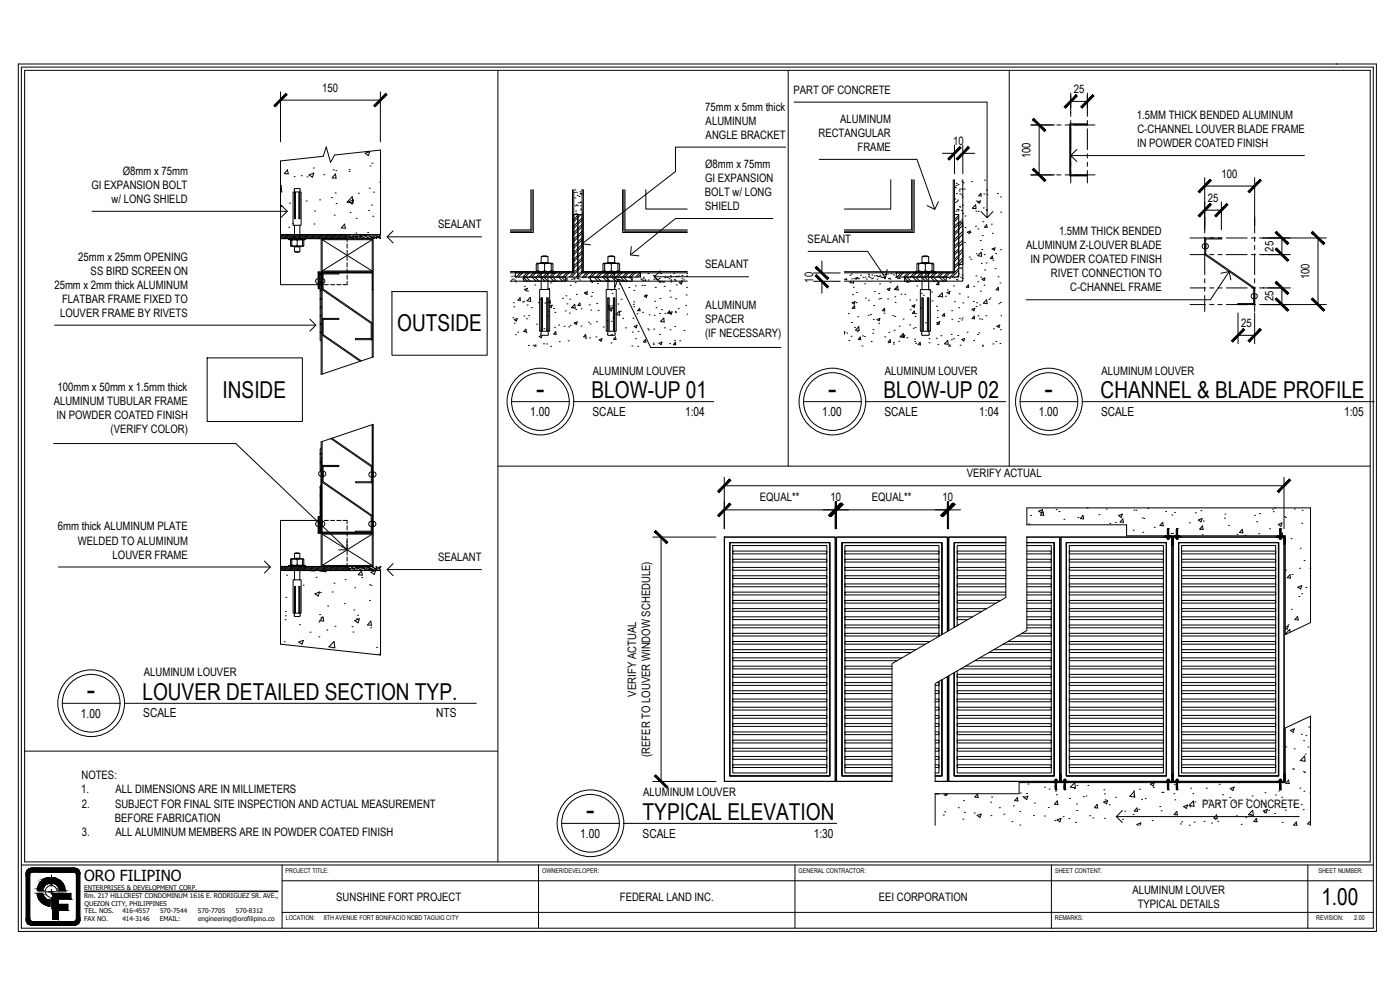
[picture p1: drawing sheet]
<svg xmlns="http://www.w3.org/2000/svg" width="420mm" height="297mm" viewBox="0 0 420 297" stroke-linecap="round" stroke-linejoin="round" font-family="sans-serif">
<defs><g id="words">
<g font-size="9.3">
<text x="160.9" y="119.6">-</text>
<text x="248.5" y="119.6">-</text>
<text x="313.5" y="119.6">-</text>
<text x="26.1" y="210.1">-</text>
<text x="175.9" y="246.2">-</text>
</g>
<g font-size="7">
<text x="119.2" y="99.4">OUTSIDE</text>
<text x="66.8" y="119.3">INSIDE</text>
<text x="177.5" y="119.5">BLOW-UP 01</text>
<text x="265.2" y="119.5">BLOW-UP 02</text>
<text x="330.3" y="119.5">CHANNEL &amp; BLADE PROFILE</text>
<text x="42.7" y="210">LOUVER DETAILED SECTION TYP.</text>
<text x="192.9" y="246">TYPICAL ELEVATION</text>
<text x="396.6" y="271.6">1.00</text>
</g>
<text font-size="4.6" x="25.3" y="264.5">ORO FILIPINO</text>
<g font-size="3.7">
<text x="159.1" y="124.8">1.00</text>
<text x="177.8" y="124.8">SCALE</text>
<text x="205.6" y="124.8">1:04</text>
<text x="246.7" y="124.8">1.00</text>
<text x="265.5" y="124.8">SCALE</text>
<text x="293.9" y="124.8">1:04</text>
<text x="311.7" y="124.8">1.00</text>
<text x="330.4" y="124.8">SCALE</text>
<text x="403.4" y="124.8">1:05</text>
<text x="24.3" y="215.3">1.00</text>
<text x="43" y="215.3">SCALE</text>
<text x="130.9" y="215.3">NTS</text>
<text x="174.1" y="251.3">1.00</text>
<text x="192.9" y="251.3">SCALE</text>
<text x="244.2" y="251.3">1:30</text>
</g>
<g font-size="3.5">
<text x="96.7" y="27.5">150</text>
<text x="238.1" y="28.1">PART OF CONCRETE</text>
<text x="322.3" y="27.9">25</text>
<text x="211.7" y="33.2">75mm x 5mm thick</text>
<text x="341.2" y="35.7">1.5MM THICK BENDED ALUMINUM</text>
<text x="211.8" y="37.4">ALUMINUM</text>
<text x="211.8" y="41.6">ANGLE BRACKET</text>
<text x="245.6" y="41.1">RECTANGULAR</text>
<text x="252.2" y="36.9">ALUMINUM</text>
<text x="341.4" y="39.9">C-CHANNEL LOUVER BLADE FRAME</text>
<text x="257.4" y="45.3">FRAME</text>
<text x="286" y="43.5">10</text>
<text x="309.3" y="47.5" transform="rotate(-90 309.3 47.5)">100</text>
<text x="341.2" y="44.1">IN POWDER COATED FINISH</text>
<text x="36.9" y="52.4">Ø8mm x 75mm</text>
<text x="211.7" y="50.4">Ø8mm x 75mm</text>
<text x="366.6" y="53.3">100</text>
<text x="27.5" y="56.6">GI EXPANSION BOLT</text>
<text x="211.6" y="58.8">BOLT w/ LONG</text>
<text x="211.6" y="54.6">GI EXPANSION</text>
<text x="33.5" y="60.9">w/ LONG SHIELD</text>
<text x="211.7" y="63">SHIELD</text>
<text x="362.5" y="60.5">25</text>
<text x="131.5" y="68.5">SEALANT</text>
<text x="317.8" y="70.6">1.5MM THICK BENDED</text>
<text x="242.4" y="72.9">SEALANT</text>
<text x="308" y="74.8">ALUMINUM Z-LOUVER BLADE</text>
<text x="382.2" y="75.5" transform="rotate(-90 382.2 75.5)">25</text>
<text x="23.5" y="78.2">25mm x 25mm OPENING</text>
<text x="27.2" y="82.4">SS BIRD SCREEN ON</text>
<text x="211.7" y="80.5">SEALANT</text>
<text x="309.3" y="79">IN POWDER COATED FINISH</text>
<text x="315.4" y="83.2">RIVET CONNECTION TO</text>
<text x="393" y="83.8" transform="rotate(-90 393 83.8)">100</text>
<text x="16.3" y="86.6">25mm x 2mm thick ALUMINUM</text>
<text x="244.1" y="84.8" transform="rotate(-90 244.1 84.8)">10</text>
<text x="321.2" y="87.4">C-CHANNEL FRAME</text>
<text x="18" y="95">LOUVER FRAME BY RIVETS</text>
<text x="18.7" y="90.8">FLATBAR FRAME FIXED TO</text>
<text x="211.8" y="92.6">ALUMINUM</text>
<text x="382.2" y="90.5" transform="rotate(-90 382.2 90.5)">25</text>
<text x="211.6" y="101">(IF NECESSARY)</text>
<text x="211.7" y="96.8">SPACER</text>
<text x="372.5" y="98">25</text>
<text x="178" y="112.4">ALUMINUM LOUVER</text>
<text x="265.6" y="112.4">ALUMINUM LOUVER</text>
<text x="330.6" y="112.4">ALUMINUM LOUVER</text>
<text x="17.3" y="117.2">100mm x 50mm x 1.5mm thick</text>
<text x="16.1" y="121.4">ALUMINUM TUBULAR FRAME</text>
<text x="17" y="125.6">IN POWDER COATED FINISH</text>
<text x="33.2" y="129.9">(VERIFY COLOR)</text>
<text x="290.2" y="143.2">VERIFY ACTUAL</text>
<text x="228" y="150.2">EQUAL**</text>
<text x="249.2" y="150.4">10</text>
<text x="261.6" y="150.2">EQUAL**</text>
<text x="282.9" y="150.4">10</text>
<text x="17.4" y="159.2">6mm thick ALUMINUM PLATE</text>
<text x="23.4" y="163.4">WELDED TO ALUMINUM</text>
<text x="33.8" y="167.6">LOUVER FRAME</text>
<text x="131.5" y="168.3">SEALANT</text>
<text x="43.2" y="202.9">ALUMINUM LOUVER</text>
<text x="191" y="209" transform="rotate(-90 191 209)">VERIFY ACTUAL</text>
<text x="195.1" y="227.1" transform="rotate(-90 195.1 227.1)">(REFER TO LOUVER WINDOW SCHEDULE)</text>
<text x="24.5" y="233.9">NOTES:</text>
<text x="24.4" y="238.1">1.</text>
<text x="34.7" y="238.1">ALL DIMENSIONS ARE IN MILLIMETERS</text>
<text x="193" y="238.9">ALUMINUM LOUVER</text>
<text x="24.6" y="242.3">2.</text>
<text x="34.5" y="242.3">SUBJECT FOR FINAL SITE INSPECTION AND ACTUAL MEASUREMENT</text>
<text x="360.8" y="242.5">PART OF CONCRETE</text>
<text x="24.5" y="250.7">3.</text>
<text x="34.4" y="246.5">BEFORE FABRICATION</text>
<text x="34.7" y="250.7">ALL ALUMINUM MEMBERS ARE IN POWDER COATED FINISH</text>
<text x="339.8" y="268.3">ALUMINUM LOUVER</text>
<text x="100.9" y="270.4">SUNSHINE FORT PROJECT</text>
<text x="186" y="270.4">FEDERAL LAND INC.</text>
<text x="263.7" y="270.4">EEI CORPORATION</text>
<text x="341.4" y="272.4">TYPICAL DETAILS</text>
</g>
<g font-size="2">
<text x="85.7" y="261.9">PROJECT TITLE:</text>
<text x="162.7" y="261.9">OWNER/DEVELOPER:</text>
<text x="239.7" y="261.9">GENERAL CONTRACTOR:</text>
<text x="316.6" y="261.9">SHEET CONTENT:</text>
<text x="395.7" y="261.9">SHEET NUMBER:</text>
<text x="25.3" y="266.9">ENTERPRISES &amp; DEVELOPMENT CORP.</text>
<text x="25.3" y="269.4">Rm. 217 HILLCREST CONDOMINUM 1616 E. RODRIGUEZ SR. AVE.,</text>
<text x="25.3" y="271.8">QUEZON CITY, PHILIPPINES</text>
<text x="25.4" y="274.1">TEL. NOS.</text>
<text x="36.7" y="274.1">416-4557</text>
<text x="48" y="274.1">570-7544</text>
<text x="59.4" y="274.1">570-7705</text>
<text x="70.8" y="274.1">570-8312</text>
<text x="25.3" y="276.5">FAX NO.</text>
<text x="36.7" y="276.5">414-3146</text>
<text x="48" y="276.5">EMAIL:</text>
<text x="59.5" y="276.5">engineering@orofilipino.co</text>
<text x="85.8" y="276.1">LOCATION:</text>
<text x="97.2" y="276.1">8TH AVENUE FORT BONIFACIO NCBD TAGUIG CITY</text>
<text x="316.6" y="276.1">REMARKS:</text>
<text x="395" y="276.1">REVISION:</text>
<text x="406.4" y="276.1">2.00</text>
</g>
</g></defs>
<!-- layer: 0 -->
<g fill="none" stroke="#000" stroke-width=".3">
<path d="M401 19.2h.1M6.4 20.1h405.7v258.4h-405.7zM84.2 27.5v15M84.2 30h30M114.2 27.5v15M149.4 21.1v237.5M236.5 21.1v118.8M238.3 30.6h57.9v34.7M302.9 21.1v118.8M309.4 37.5h7.2M311.9 37.5v15M321 37.2h5.3v.3h-5v15h5v.3h-5.3z"/>
<path d="M321.3 27.9v6M321.3 30.4h5M326.3 27.9v6M84.2 48.3v37.1h11.3M84.2 55.9l.2-.2 .2 1.9h-.4M86.3 51l.2 1.2-1.2-.1zM88.3 53h.1M90.4 52.7h.1M92.1 53.1h.1M92.7 52.5l1.5-.6-.4 1.3zM94.1 50.4h.1M95.9 60h.1"/>
<path d="M97.2 52.4h.1M99.5 59.3h.1M100 51h.1M100.6 57.9h.1M100.7 52.2l.2 1.3-1.2-.1zM100.8 51.2h.1M104.8 51.4h.1M104.8 50.9h.1M105.7 59l.2 1.9-1.7-.3zM107.6 58h.1M109.6 46l1.4-.5-.4 1.2zM110.8 56.5h.1"/>
<path d="M111.1 49.8h.1M111.6 49h.1M112.1 57.6h.1M114.2 45v25.4M114.2 54.4l-.2 .2h.2M159.7 56.9v12.5h-6.6M172.2 56.9v25h-19.1M172.4 57.8h.1M172.5 57h.1M172.5 59.4h.1M173 57.7h.1M173.2 58.6h.1"/>
<path d="M173.8 59h.1M174.1 57.6h.1M174.1 58.2h.1M174.2 58h.1M174.4 58.2h.1M174.7 57h.1M174.7 56.9v25h31.6M187.2 56.9v12.5h19.1M193.8 56.9v5.8h12.5M235.8 44.1h-33.1v7.4l-28 21.6M245.9 47.8h29.3l5.3 15M267.3 53.9v8.8h-13.9"/>
<path d="M274 53.9v15.5h-20.6M282.9 46h3.6M286.5 53.9v28h-33.1M286.5 43.5v8.6M286.5 56.1h.1M286.5 59.7h.1M286.8 56.3h.1M286.9 55.7h.1M287 55h.1M287 58.1h.1M287.5 55.4h.1M287.9 57.3h.1"/>
<path d="M287.9 56.8h.1M288 58.2h.1M288.5 58.5h.1M288.6 56.7h.1M288.6 54.3h.1M288.7 56.8h.1M288.8 59.2h.1M289 53.9v30.5h-35.6M289 43.5v8.6M289 46h3.6M289.1 54.8h.1M289.4 56.7h.1"/>
<path d="M291.6 54.5h.1M294.4 58l.1 .8-.8-.1zM295.3 58.2h.1M295.4 54h.1M296.1 57h.1M296.2 58.4h.1M299.3 58h.1M300.3 59.1h.1M309.4 52.5h7.2M321.3 46.7h70.2M323.2 44.9l-1.9 1.8 1.9 1.8M361.6 53.3v15.6"/>
<path d="M361.6 55.8h14.9M376.5 53.3v14.4M27.6 63.4h58.6M84.2 70.4h20v1.2h-20zM84.2 70.4h30M84.3 62h.1M84.4 61.6l1.8 1.8-1.8 1.8M86.6 68.2h.1M86.9 60.9h.1M88 67h.1M91.9 60.3h.1M94.2 67.2h.1"/>
<path d="M94.4 63.3h.1M96.4 71.6h15.6v10h-15.6zM100.3 64.5h.1M100.9 61.1h.1M103.4 67.3l.3 1.2-1.3-.1zM104.7 60.5l1.4-.5-.4 1.2zM105.1 63.8h.1M106.8 69.9h.1M106.9 65.5h.1M110.3 69.8h.1M110.6 63.1h.1M111.5 61.5h.1"/>
<path d="M111.9 64.9h.1M114.2 70.4a.87 .87 0 0 0 0 1.2M116.2 71.1h28.3M118 69.3l-1.8 1.8 1.8 1.8M172.6 61.8h.1M172.7 64.2h.1M172.7 63.3h.1M173 61.5h.1M173 64.2h.1M173.2 61.7h.1M173.6 60.9h.1M174.1 60.6h.1"/>
<path d="M174.2 60.8h.1M174.2 61.8h.1M174.2 63h.1M174.3 62.7h.1M174.7 64h.1M175 70.6l-.3 2.5 2.5 .4M189.5 74l-.3 2.5 2.6 .3M231.9 65.6h-29.2l-13.5 10.9M242.5 75.4h17.9l5.4 7.9M246.7 78.3v3.6M281.6 60.5l-1.1 2.3-2.3-1.1M286.5 64.4h1.2v18.7h-18.7v-1.2h17.5z"/>
<path d="M286.6 60.8h.1M286.9 63.4h.1M287.1 60.5h.1M287.2 62.9h.1M287.4 60.1h.1M287.5 63.3h.1M287.6 62.9h.1M287.7 79.7h.1M287.7 66.9h1.3v12.5h-1.3zM287.9 61.9h.1M288 66.5h.1M288 66.4h.1"/>
<path d="M288.1 62.1h.1M288.5 63.1h.1M288.6 66h.1M288.7 66.4h.1M288.9 61.6h.1M289 64h.1M289 76.7v.1M289.5 72.8h.1M289.6 64.8h.1M289.6 68.3h.1M290.3 69.7l.9-.4-.3 .8zM290.9 77.1h.1"/>
<path d="M291.1 69.8h.1M291.3 77.8h.1M292.8 67.9h.1M292.8 61.5l.1 1.1-1.1-.1zM292.9 63.4h.1M293 76.1h.1M293 60.3h.1M293.4 60.6l.8-.3-.2 .7zM293.5 68.7h.1M293.5 76.7l1-1 .1 1.2-1.1-.2M293.6 63.4h.1M294.2 72.2h.1"/>
<path d="M294.4 63.5l1.8 1.8 1.8-1.8M294.5 79h.1M294.7 74.9h.1M294.8 70.7h.1M295 66.5h.1M295.1 62.4h.1M295.3 76.4h.1M295.9 78.9h.1M296 63.1h.1M296 62.9h.1M296.1 67.4l.1 .8-.7-.1zM296.2 65.1h.1"/>
<path d="M297.5 67.3h.1M297.8 74.7l.8-.3-.2 .7zM297.8 70h.1M297.8 76.8l.2 .8-.8-.1zM298 78.1h.1M298.8 76.1h.1M300.3 74.9h.1M300.3 63.7h.1M361.6 71.4h5v.3h-4.7v4.5l14.6 10.2v5h-5v-.3h4.7v-4.5l-14.6-10.2zM361.6 63.1h5M366.6 60.6v8.3M379 71.4h19"/>
<path d="M379 76.4h8.3M384.7 71.4v5M395.5 71.4v20M16.4 97.6h78.4M93 95.7l1.8 1.9-1.8 1.7M95.5 81.6h.6v5h-.6zM96.1 86.6v15.4l.3 .3M117.6 87.5h28.6v19.1h-28.6zM153.1 84.4h53.2M153.3 84.3h.1M153.5 82.9h.1M153.6 83.8h.1"/>
<path d="M153.9 95.4h.1M154 83.7h.1M154 90.8h.1M154.2 82.8h.1M154.2 92.1h.1M154.3 97h.1M154.3 95.9l.9-.3-.2 .7zM154.5 84.1h.1M154.7 81.9h17.5v-17.5h2.5v17.5h17.5v1.2h-18.8v-18.7v18.7h-18.7zM154.8 84.6h.1M155.3 99.7h.1M156.1 89.4l.1 .7h-.7z"/>
<path d="M156.8 90.6h.1M156.9 83.7h.1M157 83.2h.1M157.2 90.4h.1M157.2 83.1h12.5v1.3h-12.5zM157.2 94.8h.1M157.3 85.9h.1M157.4 86.9l.9-.4-.3 .8zM157.8 98.7l.1 .8h-.7zM157.8 99.9h.1M158 95.7h.1M158.2 91.5h.1"/>
<path d="M158.3 87.3h.1M158.7 94.7h.1M159.2 89.2l.1 1.3-1.1-.3zM159.5 92.3h.1M160.5 85.5h.1M161 97.3h.1M161.5 90.8h.1M161.9 89.8h.1M162 99.2h.1M163.2 98.6h.1M163.5 90.9h.1M164.2 99h.1"/>
<path d="M164.3 94.9h.1M164.5 90.7h.1M164.5 93.5h.1M164.6 86.6h.1M164.9 91.9l.8-.3-.2 .7zM165 90.1l.2 .8-.7-.1zM165.2 84.9h.1M165.9 84.5h.1M166.1 92.6h.1M166.4 98.2h.1M166.5 93.7h.1M166.8 99.5l.1 .8-.7-.1z"/>
<path d="M167.7 97.5h.1M168.8 89.5h.1M169.3 97.9h.1M169.7 93.3h.1M169.8 88.8h.1M169.8 84h.1M170 83.6h.1M170.1 84h.1M170.2 91.2h.1M170.7 98.1h.1M170.8 93.9h.1M171 89.8h.1"/>
<path d="M171.1 97.6h.1M171.1 85.6h.1M171.5 83.8h.1M171.8 92.3h.1M172.1 83.4h.1M172.2 83.7h.1M172.3 96.9l.9-.3-.2 .8zM172.4 83.6h.1M172.5 91.3l.1 1.2-1.1-.2zM172.6 84.8h.1M172.8 92.9h.1M173 88.3h.1"/>
<path d="M173.2 83.6h.1M173.3 83.5h.1M173.5 83.7h.1M174 84h.1M174 90.9l.1 .8-.7-.1zM174.4 97.8h.1M174.4 92.7h.1M174.9 83.3h.1M175.4 87.9l.9-.4-.3 .8zM175.5 83.3h.1M176.1 88.3h.1M176.6 83.1h.1"/>
<path d="M176.6 96.7h.1M176.6 83.4h.1M176.9 91.5h.1M177.1 97.2h.1M177.2 83.1h12.5v1.3h-12.5zM177.3 93h.1M177.4 88.9h.1M177.6 84.7h.1M177.7 87.7h.1M179 96.5h.1M179.1 91h.1M179.3 85.1h.1"/>
<path d="M179.5 93.2h.1M181 98.1h.1M182.1 96.1h.1M182.3 91.6h.1M182.8 92.9l.9-.3-.2 .7zM183 91.7l.1 .8-.7-.1zM183.4 96.4h.1M183.4 87h.1M183.5 91.8h.1M183.6 92.2h.1M183.7 88.1h.1M183.9 95.4h.1"/>
<path d="M185.4 91.2h.1M185.4 83.7l9.9 20.6h39M185.6 86.7h.1M185.9 93.4l.1 1.2-1.1-.2zM186 85.4h.1M186.2 93.4h.1M186.4 89.8h.1M186.9 95.5h.1M187.7 98.4h.1M187.9 84.6l-2.5-.9-.8 2.4M188.7 86.3h.1M189.8 99.6h.1"/>
<path d="M189.9 95.5h.1M190.1 91.3h.1M190.2 92h.1M190.2 90.6h.1M190.2 87.2h.1M190.3 97.9l.9-.3-.2 .8zM190.7 85.8h.1M191.2 94.2h.1M191.5 99.4h.1M192 92.5l.1 .7h-.7zM192.3 83.7h.1M192.5 83.9h.1"/>
<path d="M192.6 85.6h.1M192.9 84.2h.1M192.9 93.7h.1M193 83.6h.1M193.1 83.2h.1M193.4 88.8l.8-.3-.2 .8zM193.4 85.7h.1M193.5 84h.1M193.5 84.1h.1M193.7 88.5h.1M194.4 98.7h.1M194.4 82.1h.1"/>
<path d="M194.5 84h.1M194.5 82h.1M194.6 99h.1M194.8 94.5h.1M196.1 82.6h.1M196.2 98.7h.1M196.2 83.8h.1M196.3 82.8h.1M196.3 83.1h.1M196.3 94.6h.1M196.4 83h28.2M196.5 90.4h.1"/>
<path d="M196.7 86.3h.1M196.9 83.6h.1M196.9 83.7h.1M196.9 92.3h.1M197.4 83.8h.1M197.4 84h.1M197.9 83.6h.1M197.9 81.9h.1M197.9 94.1h.1M198 84.5h.1M198 84.3h.1M198.1 89.6h.1"/>
<path d="M198.2 81.3l-1.8 1.7 1.8 1.9M198.3 82.1h.1M198.5 92.9h.1M198.8 84.4l-.2 .2 .7 .1v-.3M199.2 95.4l.1 1.2-1.1-.1zM199.3 85.9h.1M199.4 98.4h.1M199.5 83.1h.1M199.5 94h.1M199.6 83.3h.1M200.3 83.3h.1M200.8 83.6h.1"/>
<path d="M200.8 93.9l.9-.4-.2 .8zM200.9 93.2l.2 .9-.8-.1zM201 87.3h.1M201.1 99h.1M201.2 82.7h.1M201.2 89.1h.1M201.3 83.1h.1M201.3 84.3h.1M201.3 84h.1M201.4 84.6h.1M202.2 82h.1M202.4 83.9h.1"/>
<path d="M202.5 97.9h.1M202.6 84.1h.1M202.6 93.5h.1M202.7 93.8h.1M202.8 89.6h.1M202.9 83h.1M203 82.9h.1M203 85.5h.1M203.6 92.6h.1M203.6 82.8h.1M203.9 84.8l.9-.3-.3 .7zM204.5 84.3h.1"/>
<path d="M204.6 82.7h.1M204.7 83.6h.1M205.2 84h.1M205.3 99.1h.1M205.8 91.6h.1M205.9 88.5h.1M206 86.2h.1M206.1 82h.1M206.1 82.8h.1M206.2 83h.1M206.2 94.3h.1M244.2 84.4h8"/>
<path d="M244.2 81.9h8M246.7 84.4v3.6M253.4 83.9h.1M253.4 99.6h.2l-.2 .7M253.8 83.6h.1M253.9 83.9h.1M254.1 99.9h.1M254.6 94.1h.1M255 82.6h.1M255.5 84.4l-.4 .3M255.5 82.2h.1M255.6 96.8h.1"/>
<path d="M255.6 83.7h.1M255.7 92.6h.1M255.7 90.8l.9-.3-.2 .8zM255.9 88.4h.1M256.1 86.2h.1M256.1 84.4l.1 .5-1.1-.1M256.3 83.6h.1M256.4 98.2h.1M256.4 91.7l.2 .8-.8-.1zM256.7 83.8h.1M256.8 83.4h.1M256.9 90.8h.1"/>
<path d="M257 83.6h.1M257.1 87.7h.1M257.2 83.3h.1M257.2 99.6h.1M257.3 83.5h.1M257.4 95h.1M257.7 83.6h.1M257.8 98v1.2l-1-.2zM258.3 82.6h.1M259 83.2h.1M259.5 85.2h.1M259.6 83.1h.1"/>
<path d="M259.7 89.4h.1M260 83.7h.1M260.5 82.3h.1M260.5 94.6h.1M260.6 83h.1M260.7 90.1h.1M260.8 82.5h.1M261.1 83.3h.1M261.2 94.4h.1M261.6 83.6h.1M261.6 82.5h.1M261.9 83.5h.1"/>
<path d="M261.9 100h.1M262 98.9h.1M262.1 95.8h.1M262.2 91.6h.1M262.4 82.8h.1M262.4 87.5h.1M263 82.7h.1M263.2 83.7h.1M263.2 95.9l.9-.4-.3 .8zM263.7 97h.1M263.7 88h.1M263.8 89.7h.1"/>
<path d="M264 85.2h.1M264 82.6h.1M264.3 89.5h.1M264.9 82.5h.1M265 83.3h.1M265.3 94h.1M265.4 92.5l.1 .8-.7-.1zM265.5 83.6h.1M265.6 82.4h.1M265.7 82.3h.1M266.2 80.8l-.4 2.5-2.5-.4M266.3 86.8l.8-.4-.2 .8z"/>
<path d="M266.3 82.2h.1M266.4 89.7h.1M266.6 83.6h.1M266.7 99.7h.1M266.9 83.5h.1M267.1 83.7h.1M267.1 84.7h.1M267.4 82.1h.1M267.9 94.7h.1M268.1 82.5h.1M268.3 99.1h.1M268.5 86.8l.9-1 .2 1.2-1.2-.1"/>
<path d="M268.5 94.9h.1M268.5 89.1h.1M268.6 90.7h.1M268.8 86.6h.1M268.8 83.3h.1M269.4 83.6h.1M269.9 83.6h.1M269.9 97.9h.1M270.4 88.3h.1M271 95.7h.1M271.5 83.1h12.5v1.3h-12.5zM271.6 88.3h.1"/>
<path d="M272.2 84.4l-.1 .2 .7 .1-.1-.3M273 97.5h.1M273 90h.1M273.2 92.9h.1M273.7 91.8l.9-.3-.3 .7zM274.1 98.5h.1M274.4 93.3l.1 .8-.7-.1zM274.6 94.9h.1M274.6 98.3h.1M274.8 94.1h.1M274.9 90h.1M275.1 85.8h.1"/>
<path d="M276.3 92.5h.1M276.5 88h.1M277.1 88.6h.1M277.7 96.8h.1M278.3 94.5h.1M278.8 87h.1M279.6 87.6h.1M279.7 90.3h.1M281 91.9h.1M281.2 97.4h.1M281.2 96.8l.9-.3-.3 .8zM281.3 93.2h.1"/>
<path d="M281.3 95.2h.1M281.3 97.2h.1M281.5 89h.1M281.6 84.9h.1M281.6 84.7l.2 .8-.8-.1zM282.8 87.9l-1 1 1.1 .2-.1-1.2M283.4 94.1l.1 .8-.7-.1zM283.7 88.9h.1M284.2 87.8l.9-.4-.3 .8zM284.3 87h.1M284.4 83.3h.1M284.9 83.6h.1"/>
<path d="M285.6 93.2h.1M285.7 95.8h.1M286.2 85.8h.1M286.3 83.3h.1M286.4 90.5h.1M287 83.8h.1M287.3 84h.1M287.6 96.5h.1M287.7 92.3h.1M287.8 80.4h.1M287.8 82.2h.1M287.9 88.2h.1"/>
<path d="M287.9 95.5h.1M288.2 80.4h.1M288.3 83.2h.1M288.4 80.6h.1M288.6 96h.1M288.7 82.5h.1M288.8 95.4h.1M288.8 83.6h.1M289 90.9h.1M290.2 99.7h.1M290.4 89.1h.1M290.6 85.5l.1 .7h-.7z"/>
<path d="M291.7 92.8l.9-.3-.3 .7zM292.1 90.5h.1M292.2 85.9h.1M292.3 94.9l.2 .8-.8-.1zM292.9 82.8h.1M292.9 92h.1M293.1 90.8h.1M293.4 84.5h.1M293.5 94.8h.1M293.7 99.9h.1M293.9 95.7h.1M294 91.5h.1"/>
<path d="M294.2 87.4h.1M294.3 83.2h.1M294.6 95.8h.1M294.7 83.8l.9-.4-.3 .8zM295.3 85.5h.1M295.5 81h.1M295.9 94.7h.1M296.1 89.9l.1 1.2-1.1-.1zM296.8 89.8h.1M297.1 89.4h.1M298.1 98.7h.1M298.6 80.6h.1"/>
<path d="M299.2 97.9l.8-.4-.2 .8zM299.5 83h.1M299.6 86.2l.1 .8-.8-.1zM299.7 91.1h.1M300.1 84.9h.1M300.2 98.9h.1M300.2 90.7h.1M300.4 94.7h.1M366.4 82l2.5-.5 .5 2.5M368.9 81.5l-5.7 8.4h-55.2M371.5 93.9v9.2M376.5 93.9v9.2"/>
<path d="M379 91.4h19M379 86.4h8.3M384.7 86.4v5M62.2 107.4h28.5v19.1h-28.5zM154.7 100.4h.1M158.6 103.7h.1M160 103.6h.1M160.3 104l.5-.5 .1 .5M161.8 101l.9-.4-.2 .8zM163.1 103.2h.1M164 103.2h.1M165.3 103.9h.1"/>
<path d="M167.8 102.5h.1M170.5 102.3h.1M175.7 101.5h.1M175.8 100.3l.1 .8-.7-.1zM176.9 101.4h.1M178.8 101.1h.1M179.8 102l.9-.4-.3 .8zM183.3 100.6h.1M183.4 102.9h.1M183.6 100.4h.1M184.7 101.1l.2 .8-.8-.1zM189.6 103.8h.1"/>
<path d="M190.7 101.6h.1M191.3 103.9h.1M193.7 101.9l.1 .8-.7-.1zM196 102.9h.1M196.1 103.3h.1M197.8 103l.9-.4-.3 .8zM198 100.4h.1M200.9 103.1h.1M202.4 102.1h.1M202.7 102.7l.1 .7h-.7zM204 102.3h.1M254.7 102.2h.1"/>
<path d="M255.4 100.9h.1M258.2 101.1l.1 .8-.7-.1zM258.7 103.8h.1M258.8 100.8h.1M259.4 101h.1M261.4 102.5h.1M265.5 101.1h.1M266.6 102.8h.1M267.2 101.9l.1 .8-.7-.1zM268.1 102.7h.1M268.2 103.2h.1M269.7 102.4h.1"/>
<path d="M270.7 100.9l.9-.3-.3 .7zM271.1 100.1l.1 1.1-1.1-.1zM272.1 101.3h.1M274.5 101.8h.1M274.5 102.5h.1M274.8 103h.1M276.1 102.7l.2 .8-.8-.1zM278.8 102.9h.1M278.8 101.6h.1M281 101.5h.1M281.5 103.3h.1M282.3 100.7h.1"/>
<path d="M284.4 102.1l.2 1.2-1.2-.1zM284.7 104l.4-.5 .1 .5M285.5 100.3h.1M285.5 101.9h.1M286.1 101.6h.1M287.4 100.7h.1M288.1 103.6h.1M288.7 101.9l.8-.4-.3 .8zM292.2 102.2h.1M293.4 100.4h.1M294.8 103.9h.1M294.8 103.6h.1"/>
<path d="M298 103.2h.1M298.9 102.5h.1M300.1 103.1h.1M371.5 100.6h5M16.1 133.1h54.7l33.4 31.9M96.4 134.4l-.3 .5M149.4 139.9h261.8M153.5 120.5h17.3M172.2 120.5h42M241.1 120.5h17.3M259.8 120.5h42M306.1 120.5h17.4"/>
<path d="M324.8 120.5h87.6M95.5 155h.6v5h-.6zM95.5 156.2h-11.3v37.1l30 3.2v-25.3h-30M96.4 160h15.6v10h-15.6zM96.4 145.5l-.3 .5M96.4 140.7l-.3 .4M217.4 143.2v15.5M217.4 145.7h167.9M217.4 153h33.3M250.7 150.5v8.2M251 153h33.3M251 150.5v8.2"/>
<path d="M284.3 150.5v8.2M284.7 153h3.6M284.7 150.5v8.2M308.2 152.4h85.1v34.4M308.2 157.5h29.9M308.8 157.2h.1M309.3 154.7h.1M311.7 153.4l1.2-.5-.3 1zM313 153.6l.3 1-1.1-.1zM317 152.9h.1M317.8 153.5h.1M319.3 155.8h.1"/>
<path d="M323.5 155.3h.1M325 154.6l.2 1.1-1-.1zM326.2 152.4h.1M329.8 154.4h.1M332 152.7h.1M333.1 157.1h.1M334.7 156.7h.1M335.7 154.7l1.1-.5-.3 1.1zM337 155.7l.2 1-1-.1zM340.1 159.1h.1M340.3 153.1h.1M340.9 153.1h.1"/>
<path d="M342.8 155.4h.1M343 159.7h.1M343.3 155.6h.1M344.5 152.5h.1M346.4 158.2h.1M348.9 156.7l.2 1.1-1-.1zM349.8 153.5h.1M351.7 154.5h.1M352.5 153.7h.1M356.9 156.9h.1M358.7 153.9h.1M359.6 156l1.2-.4-.3 1z"/>
<path d="M360.2 158.8h.1M360.4 153.2h.1M360.9 157.8l.2 1-1-.1zM361.1 156.3h.1M367.4 155.5h.1M367.6 154.2h.1M368.7 157.6h.1M372.8 158.8l.2 1.1-1-.1zM376.5 154.6h.1M377.1 156.5h.1M378 154.1h.1M381 158.7h.1"/>
<path d="M381.9 152.8h.1M382.1 153.5h.1M382.5 152.4h.3M383.6 157.3l1.2-.4-.4 1zM384.1 159.3h.1M385.3 143.2v15.5M385.4 155h.1M385.8 155.3h.1M388.4 152.7h.1M390.7 157h.1M390.8 153.1h.1M17.5 170.1h63.6"/>
<path d="M79.4 168.3l1.7 1.8-1.7 1.8M84.2 170h20v1.2h-20zM85.8 179.2h.1M86 172.6h.1M91 175.6h.1M93.2 171.2h.1M94.3 171.2h-1.1M94.5 178.2l1.4-.6-.4 1.2zM94.9 173.2h.1M96.2 177.7h.1M96.2 171.2l-.1 .1M97.8 171.2l.1 .4-1.9-.3"/>
<path d="M99.7 177.6h.1M100.2 175h.1M103.6 173.9h.1M104.1 162.4l.1 2.6h-2.6M106.5 176.3h.1M106.5 171.2h.1M108.5 171.3l.2 1.3-1.2-.1zM108.6 173.3h.1M110.9 175.5h.1M111.3 175.6h.1M111.3 171.7l1.4-.5-.4 1.2zM114.2 169.9a.87 .87 0 0 0 0 1.2"/>
<path d="M116.2 170.9h28.3M118 169.1l-1.8 1.8 1.8 1.8M195.9 161.1h19M198.4 161.1v73.4M217.4 161.1h33.3v73.4h-33.3zM219 162.8h30v70h-30zM219.9 163.7h28.2v68.2h-28.2zM301.9 161.1h-17.2v28.2M301.9 162.8h-15.5v25.5M301.9 163.7h-14.6v24.1M308.2 161.1h9.8v73.4h-33.3v-31.7M308.2 162.8h8.2v70h-30v-31"/>
<path d="M308.2 163.7h7.3v68.2h-28.2v-30.6M318.4 161.1h33.3v73.4h-33.3zM320 162.8h30v70h-30zM320.9 163.7h28.3v68.2h-28.3zM338.1 160.8h47.6v29.6M349.4 160.9h2.5v2.5v-2.5h2.5v.2h-2.4v2.3h-.3v-2.3h-2.3zM349.7 160.8h1.7v.1h-1.7zM351.5 160h.1M351.9 160.1h.1M352 161.1h33.4v73.4h-33.4zM352.4 160.8h1.7v.1h-1.7zM353.7 162.8h30v70h-30z"/>
<path d="M354.6 163.7h28.2v68.2h-28.2zM360.8 160.5h.1M371.2 160.3h.1M373.6 160.7h.1M377.8 160.1h.1M383.1 160.9h2.5v2.5h-.2v-2.3h-2.3zM383.4 160.8h1.6v.1h-1.6zM384 160.8l.8-.9 .2 .9M385.6 161.4h.1v1.7h-.1zM385.8 171.1h.1M387.1 172.4l.2 1.1-1-.2zM387.5 161.6h.1"/>
<path d="M387.8 172.4h.1M389.5 176.2l1.2-.5-.4 1zM389.8 179h.1M390 170.5h.1M390.2 164.5h.1M390.6 178.1h.1M391.4 168.2h.1M391.9 176.3h.1M393.1 170.5h.1M85.3 192.6h.1M85.5 185.9h.1M85.6 184.8h.1"/>
<path d="M85.7 183.5h.1M89.6 192.6l1.4-.5-.4 1.2zM89.9 187.4h.1M93 189.7h.1M95.7 186.6h.1M95.7 191.1h.1M95.9 184.4h.1M96.3 185.2h.1M96.9 185.1l.2 1.2h-1.1zM98.1 189h.1M98.3 181.8h.1M100.3 192.5l.2 1.9-1.8-.3z"/>
<path d="M100.5 187.9h.1M103.3 181.1h.1M105.6 188h.1M105.9 189.6h.1M106.2 183h.1M106.5 186.2l1.4-.5-.4 1.2zM107 185.7h.1M107.3 184.6h.1M110.9 180.2h.1M111.2 188.4h.1M111.3 186.3l.2 1.3-1.2-.1zM113 194.3h.1"/>
<path d="M113.7 196.3h.1M281.8 190.9v-27.2h-28.2v68.2h14.1M282.7 190.4v-27.6h-30v70h15M284.4 189.4v-28.3h-33.4v73.4h16.7M385.7 188.2l.9-.4-.3 1-.6-.3M386.6 187.5h.1M387.2 189.7l-.1-.9-1.3 1.4h.2M387.5 182.8h.1M389.4 184.9l.2 1.1-1-.1zM18.7 211h17.3M37.4 211h105.5M281.8 204.5v27.4h-1.1"/>
<path d="M282.7 203.9v28.9h-2M284.4 203v31.5h-3.7M385.4 218.4v16.1h-79.6M385.7 218.4v16.4h-79.9M387.3 219.1l1.1-.4-.3 1zM392.8 218.1h.1M393.3 214.9v32.7M7.4 225.4h142M195.9 234.5h19M281.6 238.2h-.9h25.1M283.3 238.5h.1M283.6 238.2l.6 .3 .1-.3"/>
<path d="M283.6 238.7h.1M293.4 238.2l.2 1.1-1-.1zM297.6 239.2h.1M305.3 239.3l.2 1-1-.1zM306.2 237.9h.1M307 239h.1M307.3 239.3l1.2-.4-.4 1zM308.1 238.1h.1M308.5 235.2h.1M313.5 236.2h.1M314.8 236.8h.1M315.7 234.5h2.3v-2.4h.4v2.4h2.3v.1h-2.5v-2.5v2.5h-2.5z"/>
<path d="M316 234.6h1.7v.2h-1.7zM316.8 237.3h.1M317 238.4h.1M318.7 234.6h1.7v.2h-1.7zM321 239.6h.1M322.4 236.6h.1M322.6 234.8l.1 1.6-1.4-.2zM323.2 235.7h.1M325.1 239h.1M325.9 238.8h.1M326.5 235.7h.1M331.3 237h.1"/>
<path d="M331.5 238.2h.1M331.7 240h.1M334.8 239.2h.1M340.2 237.3h.1M340.2 238.8h.1M340.3 237.6l.3 1.6-1.5-.3zM342 236.8h.1M342.6 239.8h.1M343.7 239.6h.1M345.3 235.3l1.1-.5-.3 1zM346.1 236.2h.1M348.6 237.7h.1"/>
<path d="M349.1 237.7h.1M349.4 234.5h2.3v-2.4h.3v2.4h2.4v.1h-2.5v-2.5v2.5h-2.5zM349.7 234.6h1.7v.2h-1.7zM352.3 238.2h.1M352.4 234.6h1.7v.2h-1.7zM352.5 235.4h.1M352.6 240h.1M357.3 236.5h.1M358 238.1h.1M362 236.5h.1M365.9 235.3h.1M366.9 238.4h.1"/>
<path d="M369.1 239.3h.1M369.2 236.6l1.2-.4-.4 1zM371.8 234.9h.1M374.1 239.8h.1M375.8 238.8h.1M379.6 237.9h.1M382.8 238.5h.1M383.1 234.5h2.3v-2.4h.2v2.5h-2.5zM383.4 234.6h1.6v.2h-1.6zM383.8 237.3h.1M384.7 239.2h.1M385.6 232.5h.1v1.6h-.1z"/>
<path d="M385.9 224.1h.1M386.7 234l.2 1.1-1-.1zM387.9 230.7h.1M388.2 230.7h.1M388.4 224.7h.1M390.1 236.5h.1M390.6 220.3h.1M391.2 231.5h.1M391.2 222.2h.1M391.3 237.4h.1M391.5 226.9l.2 1.5-1.5-.2zM391.5 231.8h.1"/>
<path d="M391.7 226.3h.1M391.9 220.7h.1M392.5 224.1h.1M393.3 237.9v.1M6.4 259.5h405.7M84.7 259.5v19M161.6 259.5v19M168.6 247h17.3M187.2 247h63.9M238.6 259.5v19M283.1 244.5h.1M283.5 243.6h.1"/>
<path d="M287.6 242.3h.1M289 245.8h.1M289.2 240.2h.1M289.4 243.7h.1M292.4 244h.1M293.3 244.7l1.2-.5-.4 1.1zM297.3 240.7h.1M297.4 244.7h.1M299.9 242.3h.1M301.3 244.3h.1M303.7 246.5h.1M304.1 241.8h.1"/>
<path d="M306.1 243.5h.1M306.1 247.6h.1M310.2 244.7h.1M310.4 240.9h.1M313.4 244.8h.1M314.6 242.3h.1M315.5 259.5v19M316.6 246.2h.1M317.2 246l1.2-.4-.3 1zM317.3 240.3l.2 1.1-1-.1zM319.1 245.1h.1M320.7 245.6h.1"/>
<path d="M322.8 246.8h.1M323 241.2h.1M323.2 243.2h.1M327.1 244.8h.1M328 245.4h.1M329.3 241.4l.1 1-.9-.1zM331.2 240.7l1.2-.5-.3 1zM331.5 245.5h.1M332.9 241.5h.1M335 245h54.9M336.8 243.2l-1.8 1.8 1.8 1.8M336.9 245.8h.1"/>
<path d="M337.6 243.4h.1M340 244.4h.1M341.2 242.4l.2 1h-1zM341.6 247.6l-.4-.2 1.2-.5-.3 .7M341.7 242.9h.1M345.8 246.2h.1M348.1 242h.1M348.5 243.3h.1M353.2 243.4l.1 1.1-.9-.1zM354.2 247.2h.1M354.7 246.6h.1M355.2 242l1.2-.5-.3 1.1z"/>
<path d="M356.9 247.6h.1M357.1 242h.1M358.1 240.3l.2 1.6-1.4-.2 1.3-1.4M358.4 246.7h.1M358.6 240.6h.1M361.3 246.5h.1M361.5 240.3h.1M362.8 240.1h.1M363.6 247h.1M364.7 245.8h.1M365.1 244.5l.2 1.1-1-.1zM365.4 246.4h.1"/>
<path d="M365.7 240.9h.1M370.4 240.7h.1M371.1 244.8h.1M372.5 247.3h.1M373.9 245.3h.1M375.2 244.4h.1M375.9 243.1l.2 1.6-1.5-.2zM377 245.6l.3 1-1-.1zM379.2 243.3l1.2-.4-.4 1zM379.3 241.1h.1M379.4 243.9h.1M380.8 243.1h.1"/>
<path d="M382.6 244.1h.1M384.8 246.8h.1M385.7 243.1h.1M388.2 241.5h.1M389 246.6l.2 1h-1zM390.5 241.5h.1M391.1 242.9h.1M392.5 259.5v19M393.3 246.3l-.9 .9 .9 .1M5.5 279.5h.1M7.9 276a1.55 1.55 0 0 0 1.5 1.5h13a1.54 1.54 0 0 0 1.6-1.5M9.1 261.8l.6-.2 12.4-.1a.78 .78 0 0 1 .8 .8v13.4a.78 .78 0 0 1-.8 .8h-12.4l-.6-.2-.2-.6v-13.4z"/>
<path d="M9.4 260.5h13M9.4 260.5a1.54 1.54 0 0 0-1.5 1.6v13.9M21.3 269.8h-3.7v1.5h2.7v1.9h-2.7v2.7M22.4 260.5a1.54 1.54 0 0 1 1.6 1.6M23.9 262.1v13.9M25.4 267.5h58M25.4 267.4h58M84.7 264.3h327.4M84.7 273.8h327.4"/>
<circle cx="96.2" cy="84.7" r=".15"/>
<circle cx="96.2" cy="97.2" r=".15"/>
<circle cx="96.2" cy="99.7" r=".15"/>
<circle cx="96.2" cy="82.2" r=".15"/>
<circle cx="96.2" cy="89.7" r=".15"/>
<circle cx="96.2" cy="92.2" r=".15"/>
<circle cx="96.2" cy="94.7" r=".15"/>
<circle cx="96.2" cy="87.2" r=".15"/>
<circle cx="96.2" cy="138.7" r=".15"/>
<circle cx="96.2" cy="136.2" r=".15"/>
<circle cx="162.2" cy="120.5" r="10"/>
<circle cx="249.8" cy="120.5" r="10"/>
<circle cx="314.8" cy="120.5" r="10"/>
<circle cx="96.2" cy="151.2" r=".15"/>
<circle cx="96.2" cy="146.2" r=".15"/>
<circle cx="96.2" cy="158.7" r=".15"/>
<circle cx="96.2" cy="148.7" r=".15"/>
<circle cx="96.2" cy="153.7" r=".15"/>
<circle cx="96.2" cy="156.2" r=".15"/>
<circle cx="27.4" cy="211" r="10"/>
<circle cx="177.2" cy="247" r="10"/>
</g>
<!-- layer: 8 -->
<g fill="none" stroke="#000" stroke-width=".3">
<path d="M5.5 19.2h407.6v260.3h-407.6zM7.4 21.1h403.8v237.5h-403.8zM309.4 37.5h6.5M317.1 37.5h1.3M319.6 37.5h1.3M321.3 28.6v3.8M321.3 33.6v1.3M321.3 36.1v1.3M321.3 38.6v6.3M322.2 37.5h6.4M326.3 28.6v3.8M326.3 33.6v1.3"/>
<path d="M326.3 36.1v1.3M326.3 38.6v6.3M88 57.6h.4v8h.3v-8h1v8h.3v-8h.4v10h-2.4zM88.4 57.6l-.1-.8 .2-.2h1.5v1M114.2 45l-13.8 1.5-1.2 2.2-1.3-4.6-.9 2.8-12.8 1.4M159.3 56.9v12.1h-6.2M160 56.9v12.9h-6.9M171.8 56.9v24.6h-18.7M175.1 56.9v24.6h31.2M186.8 56.9v12.9h19.5M187.6 56.9v12.1h18.7M273.6 53.9v15.1h-20.2"/>
<path d="M274.3 53.9v15.9h-20.9M286.1 53.9v27.6h-32.7M309.4 52.5h6.5M317.1 52.5h1.3M319.6 52.5h1.3M321.3 46.2v1.2M321.3 48.7v1.2M321.3 51.2v3.7M322.2 52.5h6.4M326.3 46.2v1.2M326.3 48.7v1.2M326.3 51.2v3.7"/>
<path d="M84.4 70.4l-.2 .2M84.8 70.4l-.6 .6M85.1 70.4l-.9 1M85.5 70.4l-1.2 1.2M85.8 70.4l-1.2 1.2M86.2 70.4l-1.2 1.2M86.5 70.4l-1.2 1.2M86.7 71.6h5v.3h-5zM86.9 70.4l-1.2 1.2M87.2 70.4l-1.2 1.2M87.4 71.9l-.2 .2 .2 1.8M87.4 71.9h3.6"/>
<path d="M87.4 73.9h3.6M87.4 71.9l.2 .2M87.6 72.1v1.6M87.6 73.7l-.2 .2M87.6 70.4l-1.2 1.2M87.6 73.7l.8 .2 .8-.2M87.6 72.1l.8-.2 .8 .2M88 70.4l-1.3 1.2M88.3 70.4l-1.2 1.2M88.4 74.1l-.2-.2h1.9l-.1 .2M88.4 74.1v1.3l1.5 .1M88.4 67.6v4h1.6"/>
<path d="M88.4 74.1h1.6M88.5 75.5l.2 .2 1.1-.2M88.7 70.4l-1.3 1.2M89 70.4l-1.2 1.2M89.2 72.1v1.6M89.2 73.7l.8 .2 .8-.2M89.2 72.1l.8-.2 .8 .2M89.4 70.4l-1.2 1.2M89.7 70.4l-1.2 1.2M90 74.1l-.1 1.4M90 67.6v4M90.1 70.4l-1.2 1.2"/>
<path d="M90.4 70.4l-1.2 1.2M90.8 72.1v1.6M90.8 73.7l.2 .2M90.8 70.4l-1.2 1.2M91 71.9l.2 .2v1.6l-.2 .2M91 71.9l-.2 .2M91.1 70.4l-1.2 1.2M91.5 70.4l-1.2 1.2M91.8 70.4l-1.2 1.2M92.2 70.4l-1.2 1.2M92.5 70.4l-1.2 1.2M92.9 70.4l-1.2 1.2"/>
<path d="M93.2 70.4l-1.1 1.2M93.6 70.4l-1.2 1.2M94 70.4l-1.2 1.2M94.3 70.4l-1.2 1.2M94.7 70.4l-1.2 1.2M95 70.4l-1.2 1.2M95.4 70.4l-1.2 1.2M95.7 70.4l-1.2 1.2M96.1 70.4l-1.2 1.2M96.4 70.4l-1.2 1.2M96.7 71.9h15v9.4h-15zM96.7 71.9l15 9.4"/>
<path d="M96.8 70.4l-1.2 1.2M97.1 70.4l-1.1 1.2M97.5 70.4l-1.2 1.2M97.9 70.4l-1.3 1.2M98.2 70.4l-1.2 1.2M98.6 70.4l-1.2 1.2M98.9 70.4l-1.2 1.2M99.3 70.4l-1.2 1.2M99.6 70.4l-1.2 1.2M100 70.4l-1.2 1.2M100.3 70.4l-1.2 1.2M100.7 70.4l-1.2 1.2"/>
<path d="M101 70.4l-1.1 1.2M101.4 70.4l-1.2 1.2M101.8 70.4l-1.3 1.2M102.1 70.4l-1.2 1.2M102.4 70.4l-1.2 1.2M102.8 70.4l-1.2 1.2M103.2 70.4l-1.2 1.2M103.5 70.4l-1.2 1.2M103.9 70.4l-1.2 1.2M104.2 70.4l-1.2 1.2M104.2 70.8l-.8 .8M104.2 71.1l-.5 .5"/>
<path d="M104.2 71.5l-.1 .1M104.2 71.6v.9M104.2 73.2v1.3M104.2 75v1.3M104.2 76.9v1.3M104.2 78.8v1.3M104.4 70.9h.1M104.6 71.3h.1M104.6 70.9h.1M104.8 71.2h.1M104.8 70.7h.1M104.9 70.5h.1"/>
<path d="M104.9 70.8h.1M104.9 71.3h.1M105.1 71.2h.1M105.2 71.3h.1M105.3 71.1h.1M105.5 70.9h.1M105.6 71.1h.1M105.6 71.5h.1M105.7 70.8h.1M105.7 71.6h.1M105.9 71.1h.1M105.9 70.9h.1"/>
<path d="M106 70.5h.1M106 71.2h.1M106.1 70.5h.1M106.2 71.1h.1M106.5 70.8h.1M106.5 70.9h.1M106.5 71.3h.1M106.8 71h.1M106.8 71.1h.1M106.9 71.2h.1M107 70.9h.1M107 70.8h.1"/>
<path d="M107 70.4h.1M107 71.2h.1M107.1 70.9h.1M107.3 70.9h.1M107.3 71.5h.1M107.6 70.8h.1M107.6 71.6h.1M107.7 70.4h.1M107.7 71.3h.1M107.8 70.9h.1M108 70.8h.1M108.1 70.5h.1"/>
<path d="M108.1 71.2h.1M108.1 70.8h.1M108.1 70.9h.1M108.2 70.8h.1M108.4 70.8h.1M108.4 70.9h.1M108.5 71.2h.1M108.6 70.8h.1M108.7 71.6h.1M108.9 71.5h.1M108.9 70.7h.1M109 71.3h.1"/>
<path d="M109.1 70.4h.1M109.1 70.7h.1M109.2 71.2h.1M109.2 70.4h.1M109.3 70.5h.1M109.4 70.6h.1M109.5 70.8h.1M109.6 70.8h.1M109.6 70.9h.1M109.7 71.6h.1M109.7 70.8h.1M110 70.6h.1"/>
<path d="M110.1 71.2h.1M110.1 71.3h.1M110.2 70.4h.1M110.2 70.5h.1M110.2 71.2h.1M110.2 71.3h.1M110.3 71.5h.1M110.5 70.5h.1M110.5 71.6h.1M110.6 71.5h.1M110.7 70.8h.1M110.8 71.5h.1"/>
<path d="M110.9 71.5h.1M110.9 70.9h.1M110.9 70.5h.1M111.1 70.4h.1M111.2 70.4h.1M111.2 71.2h.1M111.3 70.9h.1M111.4 70.9h.1M111.4 71.4h.1M111.4 71.3h.1M111.6 71.4h.1M111.7 71.2h.1"/>
<path d="M111.7 71.9l-15 9.4M111.8 70.8h.1M111.8 71.5h.1M112 71.3h.1M112 70.8h.1M112.1 70.9h.1M112.1 71.6h.1M112.3 71.1h.1M112.5 71.2h.1M112.5 70.5h.1M112.6 70.6h.1M112.7 71.2h.1"/>
<path d="M112.7 71.3h.1M112.8 70.8h.1M112.8 71.5h.1M112.9 70.9h.1M113 71.2h.1M113.2 70.8h.1M113.3 71.2h.1M113.4 71.1h.1M113.4 70.9h.1M113.4 71.3h.1M113.6 71.1h.1M113.8 71.1h.1"/>
<path d="M113.9 70.7h.1M113.9 71.5h.1M113.9 71.3h.1M161.2 79h4.5M161.2 79l-.3 .2v2l.3 .3M161.2 79l.2 .2v2M161.4 79.2l1.2-.3 .8 .3M162.4 78.8l-.2 .2h2.4l-.1-.2M162.4 78.8h2.1M162.5 77h1.9l.1 1.8M162.6 76.9l-.2 1.9M162.6 77l.2-.2h1.2l.2 .2"/>
<path d="M163.4 79.2v2l-.8 .3-1.2-.3M163.5 79.2l1.2-.3 .8 .3M165.7 79l.2 .2v2l-.2 .3M165.7 79l-.3 .2v2l.3 .3M172.4 64.4l-.2 .1M173.7 64.4l-1.5 1.5M174.4 64.4l-2.2 2.1M174.7 65.3l-2.5 2.5M174.7 67.3l-2.5 2.5M174.7 69.3l-2.5 2.5M174.7 71.3l-2.5 2.5M174.7 73.3l-2.5 2.5"/>
<path d="M174.7 75.3l-2.5 2.5M174.7 77.3l-2.5 2.5M174.7 79.3l-2.5 2.5M174.7 66l-2.5 2.5M174.7 68l-2.5 2.5M174.7 70l-2.5 2.5M174.7 72l-2.5 2.5M174.7 74l-2.5 2.5M174.7 76l-2.5 2.5M174.7 78l-2.5 2.5M174.7 80l-3.2 3.1M181.2 79h4.5"/>
<path d="M181.2 79l-.2 .2v2l.2 .3M181.2 79l.3 .2v2M181.5 79.2l1.2-.3 .8 .3M182.4 78.8l-.1 .2h2.3l-.1-.2M182.4 78.8h2.1M182.6 77h1.8l.1 1.8M183.5 79.2v2l-.8 .3-1.2-.3M183.5 79.2l1.2-.3 .8 .3M184.3 77l-.2-.2h-1.2l-.4 .2-.1 1.8M185.7 79l.3 .2v2l-.3 .3M185.7 79l-.3 .2v2M275.4 79l-.2 .2v2.1l.2 .2"/>
<path d="M275.4 79h4.6M275.4 79l.3 .2M275.7 79.2v2.1M275.7 79.2l1.2-.2a1.41 1.41 0 0 0 1.6 0l1.2 .2M276.7 78.8l-.2 .2h2.4l-.2-.2M276.7 78.8h2M276.8 77h1.9v1.8M276.8 77l-.1 1.8M276.9 77l.2-.2h1.2l.2 .2M277.7 79.2v2.1M279.7 79.2v2.1M280 79l.2 .2v2.1l-.2 .2"/>
<path d="M280 79l-.3 .2M286.6 64.4l-.1 .1M287.7 71.2l-1.2 1.3M287.7 69.2l-1.2 1.3M287.7 64.6l-1.2 1.3M287.7 66.6l-1.2 1.2M287.7 68.6l-1.2 1.2M287.7 72.6l-1.2 1.2M287.7 74.6l-1.2 1.2M287.7 76.6l-1.2 1.2M287.7 65.3l-1.2 1.2M287.7 67.3l-1.2 1.2"/>
<path d="M287.7 75.2l-1.2 1.3M287.7 77.2l-1.2 1.3M287.7 79.2l-1.2 1.3M288.8 66.9l-1.1 1M289 69.3l-2.5 2.5M289 77.3l-2.5 2.5M289 72l-2.5 2.5M289 74.7l-1.3 1.2M289 67.5l-1.3 1.3M289 70.2l-1.3 1.3M289 72.9l-1.3 1.2M289 75.5l-1.3 1.3"/>
<path d="M289 78.2l-1.2 1.2M357.2 71.4h4.6M357.2 76.4h4.6M361.6 65.1v4.8M361.6 71.1v1.3M361.6 76.1v6.3M361.6 74.7a.78 .78 0 0 1-.8-.8 .78 .78 0 0 1 .8-.8v1.8M361.9 74.7a.78 .78 0 0 0 .8-.8 .78 .78 0 0 0-.8-.8v1.6M363 71.4h1.3M363 76.4h1.3M365.5 71.4h1.3M365.5 76.4h1.3"/>
<path d="M368 71.4h6.3M368 76.4h6.3M375.5 71.4h1.3M375.5 76.4h1.3M376.5 65.1v4.8M376.5 71.1v1.3M376.5 73.6v1.3M376.5 76.1v6.3M378 71.4h1.3M378 76.4h1.3M380.5 71.4h4.7M380.5 76.4h4.7"/>
<path d="M95.5 85.4h1.2M95.5 83.6a.78 .78 0 0 0-.8 .7 .78 .78 0 0 0 .8 .8M95.6 81.6l-.1 .2M96 81.6l-.5 .5M96.1 81.9l-.6 .6M96.1 82.2l-.6 .6M96.1 82.6l-.6 .6M96.1 82.9l-.6 .6M96.1 83.3l-.6 .6M96.1 83.6l-.6 .6M96.1 84l-.6 .6M96.1 84.4l-.6 .5"/>
<path d="M96.1 84.7l-.6 .6M96.1 85l-.6 .6M96.1 85.4l-.6 .6M96.1 85.8l-.6 .5M96.1 86.1l-.5 .5M96.1 86.5l-.1 .1M96.4 81.6h15.6v5.3h-.3v-5h-15v5h-.3zM96.4 86.9v25.4l15.6-5.2v-20.2M96.7 81.9h5v.3h-4.7v4.5l14.7 10.2v5h-.3M96.7 95.5h5v.3h-4.7v4.6l11.4 7.9M96.7 86.9v25.4M96.7 85.1a.78 .78 0 0 0 .8-.8 .78 .78 0 0 0-.8-.7v1.6"/>
<path d="M97 81.9h-.3v5l14.7 10.2v4.5h-4.7v.3h5M97 95.5h-.3v5l11.4 7.9M97.3 85.4h1.3M99.2 85.4h1.2M101.1 85.4h1.2M104.2 80.7v1.2M104.2 82.6v1.2M104.2 84.4v1h-1.3M111.7 86.9v20.3M154.8 81.9l-.1 .1M156.2 81.9l-1.3 1.2M156.8 81.9l-1.2 1.2"/>
<path d="M157.2 83.3l1 1.1M157.9 83.1l1.2 1.3M158.2 81.9l-1.3 1.2M158.8 81.9l-1.2 1.2M159.7 83.1l1.2 1.3M160.2 81.9l-1.3 1.2M160.3 81.5h6.3v.4h-6.3zM160.5 83.1l1.3 1.3M160.8 81.9l-1.2 1.2M161.2 81.5h4.5M161.4 81.2l-.2 .3M162 86.9h3v12.5h-.5v-10h-.4v10h-1.3v-10h-.4v10h-.4z"/>
<path d="M162.2 81.9l-1.3 1.2M162.3 83.1l1.3 1.3M162.4 86.9v-5h2.1v5M162.5 99.3l-.2 .9M162.8 81.9l-1.2 1.2M163.2 83.1l1.3 1.3M163.5 81.2l1.2 .3 .8-.3M164.2 81.9l-1.3 1.2M164.5 99.3l.1 .9M164.8 81.9l-1.2 1.2M165 83.1l1.2 1.3M165.8 83.1l1.3 1.3"/>
<path d="M166.1 81.9l-1.2 1.2M166.8 81.9l-1.2 1.2M167.6 83.1l1.3 1.3M168.1 81.9l-1.2 1.2M168.5 83.1l1.2 1.2M168.8 81.9l-1.3 1.2M170.1 81.9l-1.2 1.2M170.8 81.9l-1.3 1.2M172.1 81.9l-1.3 1.2M174.7 81.3l-1.9 1.8M174.7 81.9l-1.2 1.2M176.1 81.9l-1.3 1.2"/>
<path d="M176.7 81.9l-1.2 1.2M177.2 83.8l.5 .6M178.1 81.9l-1.3 1.2M178.2 83.1l1.3 1.3M178.8 81.9l-1.3 1.2M179.1 83.1l1.3 1.3M180.1 81.9l-1.3 1.2M180.3 81.5h6.3v.4h-6.3zM180.7 81.9l-1.2 1.2M180.9 83.1l1.2 1.3M181.2 81.5h4.5M181.5 81.2l-.3 .3"/>
<path d="M181.8 83.1l1.2 1.3M181.9 86.9h3v12.5h-.4v-10h-.4v10h-1.3v-10h-.4v10h-.5zM182.1 81.9l-1.3 1.2M182.4 86.9v-5h2.1v5M182.5 99.3l-.2 .9M182.7 81.9l-1.2 1.2M183.5 81.2l1.2 .3 .8-.3M183.5 83.1l1.3 1.3M184.1 81.9l-1.3 1.2M184.4 83.1l1.3 1.3M184.5 99.3l.1 .9M184.7 81.9l-1.2 1.2"/>
<path d="M185.4 81.2l.3 .3M186 81.9l-1.2 1.2M186.2 83.1l1.2 1.3M186.7 81.9l-1.3 1.2M187.1 83.1l1.2 1.3M188 81.9l-1.2 1.2M188.7 81.9l-1.3 1.2M188.8 83.1l.9 .9M190 81.9l-1.2 1.2M190.7 81.9l-1.3 1.2M192 81.9l-1.3 1.2M192.2 82.3l-.8 .8"/>
<path d="M269.1 81.9l-.1 .2M270.5 81.9l-1.3 1.2M271.1 81.9l-1.2 1.2M271.5 83.3l1 1.1M272.1 83.1l1.3 1.3M272.4 81.9l-1.2 1.2M273.1 81.9l-1.2 1.2M273.9 83.1l1.3 1.3M274.4 81.9l-1.2 1.2M274.6 81.5h6.2v.4h-6.2zM274.8 83.1l1.2 1.3M275.1 81.9l-1.3 1.2"/>
<path d="M275.4 81.5h4.6M275.7 81.3l-.3 .2M275.7 81.2l1.2 .3a1.41 1.41 0 0 1 1.6 0l1.2-.3M276.2 86.9h3v12.5h-.5v-10h-.4v10h-1.2v-10h-.4v10h-.5zM276.4 81.9l-1.2 1.2M276.6 83.1l1.2 1.3M276.7 99.3l-.1 .9M276.7 86.9v-5h2v5M277.1 81.9l-1.3 1.2M277.5 83.1l1.2 1.3M278.4 81.9l-1.2 1.2M278.8 99.3l.1 .9"/>
<path d="M279.1 81.9l-1.3 1.2M279.7 81.3l.3 .2M280.1 83.1l1.3 1.3M280.4 81.9l-1.2 1.2 1.3 1.3M281.1 81.9l-1.3 1.2M281.9 83.1l1.3 1.3M282.4 81.9l-1.2 1.2M282.8 83.1l1.2 1.2M283.1 81.9l-1.3 1.2M284.4 81.9l-1.2 1.2M285.1 81.9l-1.3 1.2M286.4 81.9l-1.3 1.2"/>
<path d="M287.7 80.5l-1.2 1.3M287.7 82.5l-.6 .6M287.7 81.2l-1.9 1.9M357.2 91.4h4.6M357.2 86.4h4.6M361.6 83.6v1.3M361.6 86.2v1.2M361.6 88.7v4.8M363 91.4h1.3M363 86.4h1.3M365.5 91.4h1.3M365.5 86.4h1.3"/>
<path d="M368 91.4h6.3M368 86.4h6.3M375.5 91.4h1.3M375.5 86.4h1.3M376.3 88.1a.78 .78 0 0 0-.8 .8 .78 .78 0 0 0 .8 .7M376.5 83.6v1.3M376.5 86.2v1.2M376.6 89.6a.78 .78 0 0 0 .7-.7 .78 .78 0 0 0-.7-.8l-.1 5.4M378 91.4h1.3M378 86.4h1.3M380.5 91.4h4.7M380.5 86.4h4.7"/>
<path d="M162.3 100.2l.3 .4h1.7l.3-.4M182.3 100.2l.3 .4h1.7M184.6 100.2l-.3 .4M276.6 100.2l.3 .4h1.7l.3-.4M96.1 134.9v6.2M96.7 132.5v22.2h-.3v-17.4M96.7 139.6h5v.4h-4.7v4.5l14.7 10.2v5h-.3M97 139.6h-.3v5.1l14.7 10.1v4.6h-4.7v.3h5M99.3 131.6l12.1 8.4v4.6h-4.6v.3h4.9M99.6 131.5l12.1 8.4v5h-.3M111.7 127.4v27.3h.3v-27.4l-15.6 5.3v27.4h-.3v-14M95.5 156.4a.78 .78 0 0 0-.8 .8 .78 .78 0 0 0 .8 .8"/>
<path d="M95.6 155l-.1 .1M96 155l-.5 .5M96.1 155.9l-.6 .6M96.1 155.2l-.6 .6M96.1 155.6l-.6 .6h1.2M96.1 156.3l-.6 .6M96.1 156.6l-.6 .7M96.1 157l-.6 .6M96.1 157.3l-.6 .6M96.1 157.7l-.6 .6M96.1 158.1l-.6 .6M96.1 158.4l-.6 .6"/>
<path d="M96.1 158.7l-.6 .7M96.1 159.1l-.6 .6M96.1 159.5l-.5 .5M96.1 159.8l-.2 .2M96.4 154.7h.3v5h15v-5h.3v5.3h-15.6zM96.4 141.4a.78 .78 0 0 0-.8 .8 .78 .78 0 0 0 .8 .7M96.7 156.4a.78 .78 0 0 1 .8 .8 .78 .78 0 0 1-.8 .8zM97 141.4v1.6M97 141.4a.78 .78 0 0 1 .8 .8 .78 .78 0 0 1-.8 .7M97.3 156.2h1.3M99.2 156.2h1.2M101.1 156.2h1.2"/>
<path d="M102.9 156.2h1.3v.9M104.2 157.8v1.2M104.2 159.6v1.3M111.4 156.4a.78 .78 0 0 0-.8 .8 .78 .78 0 0 0 .8 .8M111.5 141.6a.78 .78 0 0 0-.8 .8 .78 .78 0 0 0 .8 .8M112 156.4a.78 .78 0 0 1 .8 .8 .78 .78 0 0 1-.8 .8zM112 141.6v1.6M112.1 141.6a.78 .78 0 0 1 .7 .8 .78 .78 0 0 1-.7 .8M308.2 152.4v5.1M338.1 157.5v3.3M350.4 158.6v.1M350.4 158.8l-.1 1.7h.5l-.1-1.7"/>
<path d="M350.4 158.6l.3 .1M350.4 158.7h.1M350.4 158.8v1.3M350.5 158.8h.1v1.3l.1-1.3M350.7 158.7h.1M353.1 158.8l-.1 1.7h.4l-.1-1.7M353.1 158.7h.1M353.1 158.8v1.3v-1.3h.2M353.3 158.8v1.3M353.3 158.6l-.2 .1M353.3 158.7h.1M353.4 158.6l-.1 .1"/>
<path d="M384.1 158.6v.1M384.1 158.8l-.1 1.7h.4v-1.7M384.1 158.7h.1M384.1 158.6h.2M384.1 158.8h.2v1.3l.1-1.3M384.3 158.7h.1M384.4 158.6v.1M84.2 170h.1M84.6 170l-.4 .3M84.9 170l-.7 .7M85.2 170l-1 1.1M85.6 170l-1.2 1.2"/>
<path d="M86 170l-1.2 1.2M86.3 170l-1.2 1.2M86.7 169.7h5v.3h-5zM86.7 170l-1.2 1.2M87 170l-1.2 1.2M87.4 167.7l-.2 .2 .2 1.8M87.4 169.7h3.6M87.4 167.7h3.6M87.4 167.7l.2 .2v1.5l-.2 .3M87.4 170l-1.2 1.2M87.6 167.8l.8-.2 2.4 .2M87.6 169.5l.8 .2 2.4-.2"/>
<path d="M87.7 170l-1.1 1.2M88.1 170l-1.2 1.2M88.4 167.5l-.2 .2h1.9l-.1-.2M88.4 174v-4h1.6v4M88.4 167.5h1.6M88.5 170l-1.3 1.2M88.5 166.1l.2-.2 1.1 .2M88.8 170l-1.2 1.2M89.1 170l-1.1 1.2M89.2 167.9v1.5M89.5 170l-1.2 1.2M89.9 170l-1.2 1.2"/>
<path d="M89.9 166.1h-1.5v1.4M89.9 166.1l.1 1.4M90.2 170l-1.2 1.2M90.6 170l-1.2 1.2M90.9 170l-1.2 1.2M91 167.7l.2 .2v1.5l-.2 .3M91 167.7l-.2 .2 .2 1.8M91.3 170l-1.2 1.2M91.6 170l-1.2 1.2M92 170l-1.2 1.2M92.4 170l-1.3 1.2M92.7 170l-1.2 1.2"/>
<path d="M93 170l-1.2 1.2M93.4 170l-1.2 1.2M93.8 170l-1.2 1.2M94.1 170l-1.2 1.2M94.5 170l-1.3 1.2M94.8 170l-1.2 1.2M95.2 170l-1.2 1.2M95.5 170l-1.2 1.2M95.9 170l-1.2 1.2M96.3 170l-1.3 1.2M96.6 170l-1.2 1.2M96.7 160.3h15v9.4h-15z"/>
<path d="M96.7 160.3l15 9.4M96.9 170l-1.2 1.2M97.3 170l-1.2 1.2M97.6 170l-1.1 1.2M98 170l-1.2 1.2M98.4 170l-1.3 1.2M98.7 170l-1.2 1.2M99 170l-1.1 1.2M99.4 170l-1.2 1.2M99.8 170l-1.2 1.2M100.1 170l-1.2 1.2M100.5 170l-1.2 1.2"/>
<path d="M100.8 170l-1.2 1.2M101.2 170l-1.2 1.2M101.5 170l-1.1 1.2M101.9 170l-1.2 1.2M102.3 170l-1.3 1.2M102.6 170l-1.2 1.2M102.9 170l-1.1 1.2M103.3 170l-1.2 1.2M103.7 170l-1.2 1.2M104 170l-1.2 1.2M104.2 170.2l-1 1M104.2 170.5l-.7 .7"/>
<path d="M104.2 170.8l-.3 .4M104.2 161.5v1.3M104.2 163.4v1.2M104.2 165.3v1.2M104.2 167.1v1.3M104.2 169v1M104.2 170.2h.1M104.3 170.5h.1M104.4 171.1h.1M104.5 170.7h.1M104.5 170.3h.1M104.5 171.1h.1"/>
<path d="M104.7 170.7h.1M104.7 170.8h.1M104.8 170.9h.1M104.8 170.5h.1M105 170h.1M105 170.8h.1M105 170.6h.1M105.3 170h.1M105.5 170.2h.1M105.5 170.1h.1M105.5 170.5h.1M105.6 170.3h.1"/>
<path d="M105.6 171.1h.1M105.7 170.5h.1M105.8 171.1h.1M105.9 170.5h.1M106.1 170.5h.1M106.1 170.7h.1M106.3 170.9h.1M106.5 170h.1M106.6 170.3h.1M106.6 171.1h.1M106.6 170.4h.1M106.7 170.2h.1"/>
<path d="M106.8 170.4h.1M106.9 171.1h.1M107 171.1h.1M107.1 170.2h.1M107.1 170.3h.1M107.2 170.7h.1M107.3 170.5h.1M107.5 170.5h.1M107.7 170.3h.1M107.7 171.1h.1M107.8 170h.1M107.9 170.3h.1"/>
<path d="M107.9 170.9h.1M108 170.2h.1M108 171h.1M108.1 171.1h.1M108.2 170.7h.1M108.2 170.2h.1M108.3 171.1h.1M108.6 170.5h.1M108.7 170.2h.1M108.7 170.3h.1M108.7 171.1h.1M108.8 170.1h.1"/>
<path d="M109 170.1h.1M109 170h.1M109.1 170.5h.1M109.1 171.1h.1M109.2 170.6h.1M109.2 170.1h.1M109.2 170.7h.1M109.3 170.1h.1M109.3 171.1h.1M109.4 171.1h.1M109.5 170.9h.1M109.5 171.1h.1"/>
<path d="M109.7 171.1h.1M109.8 170.3h.1M109.8 171.1h.1M109.8 170.5h.1M109.8 170h.1M110.1 170h.1M110.2 171h.1M110.3 170h.1M110.3 170.7h.1M110.3 170.2h.1M110.4 170.3h.1M110.4 171h.1"/>
<path d="M110.4 170.1h.1M110.6 171.1h.1M110.7 170.9h.1M110.7 170.6h.1M110.8 171.1h.1M110.8 170.3h.1M110.9 171h.1M111.1 170.5h.1M111.1 171h.1M111.2 171h.1M111.3 170.8h.1M111.3 170.7h.1"/>
<path d="M111.5 170.8h.1M111.5 170h.1M111.7 170.1h.1M111.7 160.3l-15 9.4M111.8 170.8h.1M111.9 170.3h.1M111.9 171h.1M112 171.1h.1M112.3 170.5h.1M112.3 170.6h.1M112.4 170.7h.1M112.4 170.6h.1"/>
<path d="M112.6 170.7h.1M112.8 170h.1M112.8 171h.1M112.9 170.3h.1M112.9 170.6h.1M112.9 171h.1M112.9 170.1h.1M113.1 171h.1M113.3 171.1h.1M113.4 170.5h.1M113.5 170.6h.1M113.5 170.3h.1"/>
<path d="M113.6 170.5h.1M113.6 170.3h.1M113.7 170.5h.1M114 170.2h.1M114 171h.1M114 170h.1M217.4 161.2h33.2v73.2h-33.2zM219 162.8h30.1v70.1h-30.1zM219.1 162.8h29.9v70h-29.9zM219.9 165.3h28.2v.9h-28.2zM219.9 167.8h28.2v.8h-28.2zM219.9 170.3h28.2v.8h-28.2z"/>
<path d="M219.9 172.7h28.2v.9h-28.2zM219.9 175.2h28.2v.9h-28.2zM219.9 177.7h28.2v.8h-28.2zM253.6 165.3h28.2v.9h-28.2zM253.6 167.8h28.2v.8h-28.2zM253.6 170.3h28.2v.8h-28.2zM253.6 172.7h28.2v.9h-28.2zM253.6 175.2h28.2v.9h-28.2zM253.6 177.7h28.2v.8h-28.2zM301.9 161.1v18.2l-34.2 19.8v35.3h-16.6v-73.2h33.2v28.3M301.9 161.2h-17.1v28M301.9 162.8h-15.5v25.4"/>
<path d="M301.9 162.8h-15.6v25.5M301.9 165.3h-14.6v.9h14.6M301.9 167.8h-14.6v.8h14.6M301.9 170.3h-14.6v.8h14.6M301.9 172.7h-14.6v.9h14.6M301.9 175.2h-14.6v.9h14.6M301.9 177.7h-14.6v.8h14.6M308.2 161.1v28.1l-27.5 15.9v29.3h3.6v-31.4M308.2 161.2h9.8v73.2h-33.2v-31.6M308.2 162.8h8.1v70h-29.9v-31M308.2 162.8h8.2v70.1h-30.1v-31M308.2 165.3h7.3v.9h-7.3"/>
<path d="M308.2 167.8h7.3v.8h-7.3M308.2 170.3h7.3v.8h-7.3M308.2 172.7h7.3v.9h-7.3M308.2 175.2h7.3v.9h-7.3M308.2 177.7h7.3v.8h-7.3M318.4 161.2h33.2v73.2h-33.2zM320 162.8h30.1v70.1h-30.1zM320.1 162.8h29.9v70h-29.9zM320.9 165.3h28.3v.9h-28.3zM320.9 167.8h28.3v.8h-28.3zM320.9 170.3h28.3v.8h-28.3zM320.9 172.7h28.3v.9h-28.3z"/>
<path d="M320.9 175.2h28.3v.9h-28.3zM320.9 177.7h28.3v.8h-28.3zM349.4 160.9v.1M349.6 160.9l-.2 .2M349.7 160.9l-.2 .2M349.7 160.8l.2 .1-.2 .2M349.9 160.8l-.1 .3M350.1 160.8l.2 .1-.2 .2M350.1 161.1l.9 .1zM350.2 160.9l-.2 .2M350.2 161.2h.7v.3h-.7zM350.2 160.8l.2 .1"/>
<path d="M350.4 161.8h.2M350.4 161.5h.3M350.4 161.7h.1M350.4 160.5v.6h.3v-.6M350.4 161.5v.2M350.4 160.1h.1M350.4 161.8h.3M350.5 160.8l.1 .1M350.5 160.9l-.2 .2M350.6 161.2h.2v.3h-.2zM350.6 161.2h-.3v.3h.3M350.6 160.8l-.1 .3"/>
<path d="M350.7 161.7h.1M350.7 161.5v.2M350.8 160.9l-.2 .2M350.8 160.8l.2 .1-.2 .2M350.9 160.8l.2 .1M351.1 160.9l-.2 .2M351.1 160.8l.2 .1-.2 .2M351.2 160.9l-.1 .2M351.3 160.8l.1 .1M351.6 160.9l-.3 .2M351.7 160.9l-.1 .2M351.8 160.9l-.1 .2"/>
<path d="M352 160.9l-.3 .4M352 161.2l-.3 .3M352 161.4l-.3 .5M352 161.7l-.3 .3M352 162l-.3 .3M352 162.2l-.3 .4M352 162.5l-.3 .4M352 162.8l-.3 .3M352 163.1l-.3 .3M352 163.3l-.1 .1M352 161.3l-.3 .3M352 161.8l-.3 .3"/>
<path d="M352 162.1l-.3 .3M352 162.3l-.3 .4M352 162.9l-.3 .3M352 163.4h.1M352.1 161.2h33.2v73.2h-33.2zM352.1 160.9l-.4 .5M352.3 160.9l-.2 .2M352.4 160.9h.1M352.4 160.9l-.2 .2M352.4 160.8l.1 .1M352.6 160.8l.2 .1-.2 .2M352.6 160.9l-.2 .2"/>
<path d="M352.7 160.8l.2 .1M352.8 161.1l.8 .1zM352.9 161.2h.7v.3h-.7zM352.9 160.8l.2 .1-.2 .2M352.9 160.9l-.2 .2M353 161.2v.3M353 161.5h.2M353 161.2h.2M353 160.8l.2 .1M353.1 161.8h.2M353.1 161.5h.2M353.1 161.7h.1"/>
<path d="M353.1 160.5v.6h.2v-.6M353.1 161.5v.2M353.2 160.9l-.2 .2M353.2 161.2v.3M353.2 161.2h.3v.3h-.3M353.3 160.1h.1M353.3 160.8v.3M353.3 161.7h.1M353.3 161.5v.2M353.3 160.9l-.1 .2M353.4 160.8l.2 .1M353.6 160.8l.3 .1-.2 .2"/>
<path d="M353.7 162.8h30.1v70.1h-30.1zM353.7 160.9l-.3 .2M353.8 162.8h29.9v70h-29.9zM353.8 160.8l.1 .1M354 160.9l-.2 .2M354 160.8l.1 .1M354.1 160.9l-.1 .2M354.2 160.9l-.1 .2M354.4 161l-.2 .1M354.4 161.1h-.1M354.6 165.3h28.2v.9h-28.2zM354.6 167.8h28.2v.8h-28.2z"/>
<path d="M354.6 170.3h28.2v.8h-28.2zM354.6 172.7h28.2v.9h-28.2zM354.6 175.2h28.2v.9h-28.2zM354.6 177.7h28.2v.8h-28.2zM383.1 160.9v.1M383.3 160.9l-.2 .2M383.4 160.9l-.2 .2M383.4 160.8v.3M383.5 160.8l.2 .1M383.7 160.9l-.2 .2M383.8 160.8l.1 .1-.2 .2M383.8 161.1l.8 .1z"/>
<path d="M383.9 161.5h.1M383.9 161.2h.1M383.9 161.2h.6M383.9 161.5h.6M383.9 161.2v.3M383.9 160.8v.3M384 161.2h.2v.3h-.2M384.1 161.5h.3M384.1 160.5v.6M384.1 161.5v.2M384.1 161.8h.2M384.1 161.7h.1"/>
<path d="M384.1 160.8l.2 .1M384.2 160.9l-.2 .2M384.2 160.8l.3 .1-.3 .2M384.3 161.5h.2M384.3 161.2h.2M384.3 161.7h.1M384.4 160.5v.6h-.3M384.4 161.5v.2M384.5 161.5h.1M384.5 161.2h.1M384.5 161.2v.3M384.5 160.8l.2 .1"/>
<path d="M384.6 160.8l-.1 .3M384.6 160.9l-.1 .2M384.8 160.8v.3M384.9 160.9l-.2 .2M385 160.8v.1M385.2 160.9l-.2 .2M385.3 160.9l-.2 .2M385.5 160.9l-.2 .2M385.6 161.1l-.2 .2M385.6 161.4l-.2 .1M385.6 161.6l-.2 .2M385.6 162.2l-.2 .1"/>
<path d="M385.6 162.4l-.2 .2M385.6 162.7l-.2 .1M385.6 163.2l-.2 .2 .2-.1M385.6 161.2l-.2 .2M385.6 161.4l-.2 .2M385.7 161.7l-.3 .4M385.7 162.8l-.3 .3M385.7 161.5l-.3 .4M385.7 162.1l-.3 .3M385.7 162.4l-.3 .3M385.7 162.5l-.3 .4M385.7 162.9l-.3 .3"/>
<path d="M385.7 161.8l-.1 .2M385.7 162.2l-.1 .2M88.4 184h-.4v-10h2.4v10h-.4M88.4 184v-8h.3v8h1v-8h.3v8M88.4 184l-.1 .7 .2 .2M88.5 185h1.4M90 184l.1 .7-.2 .2M219.9 180.2h28.2v.8h-28.2zM219.9 182.6h28.2v.8h-28.2zM219.9 185.1h28.2v.8h-28.2zM219.9 187.5h28.2v.9h-28.2zM219.9 190h28.2v.8h-28.2z"/>
<path d="M219.9 192.5h28.2v.8h-28.2zM219.9 194.9h28.2v.9h-28.2zM219.9 197.4h28.2v.8h-28.2zM219.9 199.9h28.2v.8h-28.2zM253.6 180.2h28.2v.8h-28.2zM253.6 182.6h28.2v.8h-28.2zM253.6 185.1h28.2v.8h-28.2zM253.6 187.5h28.2v.9h-28.2zM253.6 190h28.2v.8h-28.2zM267.7 199.9h-14.1v.8h14.1M270.7 197.4h-17.1v.8h15.6M274.9 194.9h-21.3v.9h19.9"/>
<path d="M279.1 192.5h-25.5v.8h24.1M282.6 190.4v-27.6h-29.8v70h14.9M282.7 190.4v-27.6h-30.1v70.1h15.1M287.6 187.5h-.3v.3M289.8 199.9h25.7v.8h-27.2M291.9 185.1h-4.6v.8h3.1M294 197.4h21.5v.8h-22.9M296.1 182.6h-8.8v.8h7.4M298.2 194.9h17.3v.9h-18.7M300.3 180.2h-13v.8h11.6M302.5 192.5h13v.8h-14.4M306.7 190h8.8v.8h-10.2"/>
<path d="M308.2 180.2h7.3v.8h-7.3M308.2 182.6h7.3v.8h-7.3M308.2 185.1h7.3v.8h-7.3M308.2 187.5h7.3v.9h-7.3M320.9 180.2h28.3v.8h-28.3zM320.9 182.6h28.3v.8h-28.3zM320.9 185.1h28.3v.8h-28.3zM320.9 187.5h28.3v.9h-28.3zM320.9 190h28.3v.8h-28.3zM320.9 192.5h28.3v.8h-28.3zM320.9 194.9h28.3v.9h-28.3zM320.9 197.4h28.3v.8h-28.3z"/>
<path d="M320.9 199.9h28.3v.8h-28.3zM354.6 180.2h28.2v.8h-28.2zM354.6 182.6h28.2v.8h-28.2zM354.6 185.1h28.2v.8h-28.2zM354.6 187.5h28.2v.9h-28.2zM354.6 190h28.2v.8h-28.2zM354.6 192.5h28.2v.8h-28.2zM354.6 194.9h28.2v.9h-28.2zM354.6 197.4h28.2v.8h-28.2zM354.6 199.9h28.2v.8h-28.2zM393.3 186.8l-7.6 3.6M219.9 202.3h28.2v.9h-28.2z"/>
<path d="M219.9 204.8h28.2v.8h-28.2zM219.9 207.2h28.2v.9h-28.2zM219.9 209.7h28.2v.9h-28.2zM219.9 212.2h28.2v.8h-28.2zM219.9 214.7h28.2v.8h-28.2zM219.9 217.1h28.2v.9h-28.2zM219.9 219.6h28.2v.8h-28.2zM267.7 202.3h-14.1v.9h14.1M267.7 204.8h-14.1v.8h14.1M267.7 207.2h-14.1v.9h14.1M267.7 209.7h-14.1v.9h14.1M267.7 212.2h-14.1v.8h14.1"/>
<path d="M267.7 214.7h-14.1v.8h14.1M267.7 217.1h-14.1v.9h14.1M267.7 219.6h-14.1v.8h14.1M280.7 207.2h1.1v.9h-1.1M280.7 209.7h1.1v.9h-1.1M280.7 212.2h1.1v.8h-1.1M280.7 214.7h1.1v.8h-1.1M280.7 217.1h1.1v.9h-1.1M280.7 219.6h1.1v.8h-1.1M281.3 204.8h.5v.8h-1.1M282.6 204v28.8h-1.9M282.7 203.9v29h-2"/>
<path d="M287.3 202.3h28.2v.9h-28.2zM287.3 204.8h28.2v.8h-28.2zM287.3 207.2h28.2v.9h-28.2zM287.3 209.7h28.2v.9h-28.2zM287.3 212.2h28.2v.8h-28.2zM287.3 214.7h28.2v.8h-28.2zM287.3 217.1h28.2v.9h-28.2zM287.3 219.6h28.2v.8h-28.2zM320.9 202.3h28.3v.9h-28.3zM320.9 204.8h28.3v.8h-28.3zM320.9 207.2h28.3v.9h-28.3zM320.9 209.7h28.3v.9h-28.3z"/>
<path d="M320.9 212.2h28.3v.8h-28.3zM320.9 214.7h28.3v.8h-28.3zM320.9 217.1h28.3v.9h-28.3zM320.9 219.6h28.3v.8h-28.3zM354.6 202.3h28.2v.9h-28.2zM354.6 204.8h28.2v.8h-28.2zM354.6 207.2h28.2v.9h-28.2zM354.6 209.7h28.2v.9h-28.2zM354.6 212.2h28.2v.8h-28.2zM354.6 214.7h28.2v.8h-28.2zM354.6 217.1h28.2v.9h-28.2zM354.6 219.6h28.2v.8h-28.2z"/>
<path d="M393.3 214.9l-7.6 3.5M219.9 222.1h28.2v.8h-28.2zM219.9 224.5h28.2v.9h-28.2zM219.9 227h28.2v.8h-28.2zM219.9 229.5h28.2v.8h-28.2zM267.7 222.1h-14.1v.8h14.1M267.7 224.5h-14.1v.9h14.1M267.7 227h-14.1v.8h14.1M267.7 229.5h-14.1v.8h14.1M280.7 222.1h1.1v.8h-1.1M280.7 224.5h1.1v.9h-1.1M280.7 227h1.1v.8h-1.1"/>
<path d="M280.7 229.5h1.1v.8h-1.1M280.7 238.2v9.4M287.3 222.1h28.2v.8h-28.2zM287.3 224.5h28.2v.9h-28.2zM287.3 227h28.2v.8h-28.2zM287.3 229.5h28.2v.8h-28.2zM305.8 234.8v3.4M315.7 234.5h.1M315.9 234.5l-.1 .1M316 234.5l-.2 .1M316 234.7l.2 .1M316.2 234.5l-.2 .1"/>
<path d="M316.3 234.5l-.2 .1 .2 .2M316.4 234.6l.1 .2M316.4 234.5l-.1 .1M316.5 234.4l.8 .1zM316.5 234.6l.1 .2M316.5 234.6l.2-.1v.6M316.6 234.1v.3h.6M316.6 234.1h.6M316.6 234.1v.3M316.6 234.4l-.3 .2M316.6 234.1h.3M316.7 234h.3"/>
<path d="M316.7 233.8v.2M316.7 234.6l.2 .2M316.8 236.8l-.1 .1M316.8 236.8l-.1-1.7h.4l-.1 1.7M316.8 236.9h.1M316.8 233.8h.2M316.8 233.8h.1M316.8 237h.2M316.8 236.8h.1v-1.3l.1 1.3M316.8 234.5l-.2 .1M316.9 234.1v.3h-.3M316.9 234.1h.3"/>
<path d="M316.9 234.4h.3M317 236.9h.1M317 233.8h.1M317 234.8l-.2-.2 .2-.1v.6M317 233.8v.2M317 236.8v.1M317.1 234.5l-.2 .1M317.1 234.4h.1M317.2 234.1l-.1 .3M317.2 234.1v.3M317.2 234.6l.2 .2M317.3 234.5l-.2 .1 .1 .2"/>
<path d="M317.4 234.6l.2 .2M317.5 234.5l-.2 .1M317.5 234.6l.2 .2M317.6 234.5l-.2 .1M317.7 234.5l-.1 .1M317.9 234.5l-.2 .1M318.1 232.1l-.1 .1M318.2 232.1l-.2 .3M318.3 232.1l-.3 .3M318.4 234.1l-.5 .5M318.4 232.3l-.4 .3M318.4 232.5l-.4 .4"/>
<path d="M318.4 232.8l-.4 .4M318.4 233.1l-.4 .3M318.4 233.3l-.4 .5M318.4 233.6l-.4 .3M318.4 233.9l-.4 .3M318.4 234.4l-.3 .2M318.4 232.4l-.4 .3M318.4 232.6l-.4 .3M318.4 232.9l-.4 .3M318.4 233.2l-.4 .3M318.4 233.7l-.4 .3M318.4 234l-.4 .3"/>
<path d="M318.4 234.2l-.4 .4M318.5 234.5l-.1 .1M318.6 234.5l-.1 .1M318.7 234.7l.1 .1M318.8 234.5l-.1 .1M318.8 234.6l.2 .2M318.9 234.5l-.1 .1M319.1 234.5l-.2 .1 .2 .2M319.1 234.4l.8 .1zM319.2 234.1v.3h.7M319.2 234.1h.7M319.2 234.1h.1"/>
<path d="M319.3 234.1h.5M319.3 234.6l.2 .2M319.4 234h.3M319.4 233.8v.2M319.4 234.5v.6M319.4 236.8v.1M319.4 236.8l-.1-1.7h.4v1.7M319.4 236.9h.1M319.4 233.8h.2M319.4 233.8h.1M319.4 237h.2M319.4 236.8h.2v-1.3l.1 1.3"/>
<path d="M319.4 234.5l-.2 .1 .1 .2M319.5 234.1v.3M319.5 234.4l-.5 .2M319.6 234.4h.3M319.6 234.5l-.2 .1M319.6 236.9h.1M319.6 233.8h.1M319.6 234.6l.2 .2M319.7 233.8v.2M319.7 236.8v.1M319.7 234.8v-.3v.6M319.9 234.1v.3"/>
<path d="M319.9 234.1h-.1M319.9 234.5l-.2 .1M319.9 234.6l.2 .2M320 234.5l-.2 .1M320.2 234.5l-.2 .1 .2 .2M320.2 234.5l-.1 .1M320.5 234.5l-.3 .1 .2 .2M320.7 234.5l-.2 .1M320.7 234.6h-.1M320.9 222.1h28.3v.8h-28.3zM320.9 224.5h28.3v.9h-28.3zM320.9 227h28.3v.8h-28.3z"/>
<path d="M320.9 229.5h28.3v.8h-28.3zM349.4 234.5h.1M349.7 234.5l-.3 .1M349.7 234.7l.2 .1M349.8 234.6l.2 .2M349.8 234.5l-.1 .1M349.9 234.5l-.2 .1M350.1 234.4l.9 .1zM350.1 234.5l-.1 .1M350.2 234.6l.1 .2M350.3 234.1v.3h.5M350.3 234.1h.5"/>
<path d="M350.3 234.1v.3M350.3 234.6l.2-.1-.1 .6M350.3 234.4l-.3 .2 .2 .2M350.3 234.1h.3M350.3 234.4h.3M350.4 234.5l-.2 .1M350.4 234.6l.1 .2M350.4 236.8v.1M350.4 236.8l-.1-1.7h.5l-.1 1.7M350.4 236.9h.1M350.4 233.8h.2M350.4 234h.3"/>
<path d="M350.4 233.8h.1M350.4 237h.3M350.4 235.5h.1M350.4 233.8h.3M350.4 233.8v.2M350.4 235.5v1.3M350.5 236.8h.1v-1.3l.1 1.3M350.5 234.6l.2-.1v.6M350.5 234.6l.2 .2M350.5 234.1l.1 .3h.2M350.6 234.1h.2M350.7 236.9h.1"/>
<path d="M350.7 233.8h.1M350.7 233.8v.2M350.7 236.8v.1M350.8 234.6l.2 .2M350.8 234.4h.1M350.8 234.1v.3M350.9 234.5l-.2 .1M351 234.5l-.2 .1M351.2 234.5l-.2 .1M351.2 234.6l.2 .2M351.3 234.5l-.2 .1 .2 .2M351.4 234.5l-.1 .1"/>
<path d="M351.5 234.5l-.1 .1M351.7 232.1v.1M351.9 234.3l-.4 .3M352 232.1l-.3 .3M352 232.3l-.3 .3M352 232.5l-.3 .4M352 232.8l-.3 .4M352 233.1l-.3 .4M352 233.3l-.3 .4M352 233.6l-.3 .3M352 233.9l-.3 .3M352 234.1l-.4 .5"/>
<path d="M352 234.4l-.2 .2M352 232.4l-.3 .3M352 232.6l-.3 .3M352 232.9l-.3 .3M352 233.4l-.3 .4M352 233.7l-.3 .3M352 234l-.3 .3M352.1 234.5l-.2 .1M352.2 234.5l-.1 .1M352.3 234.5l-.1 .1M352.4 234.7l.1 .1M352.5 234.5l-.2 .1"/>
<path d="M352.5 234.6l.2 .2M352.6 234.5l-.2 .1M352.7 234.5l-.1 .1M352.8 234.4l.8 .1zM352.8 234.5v.3M352.9 234.4h.6M352.9 234.1v.3M352.9 234.1h.6M353 234.1h.5M353 234.4h.2M353 234.6l.2 .2M353 234.8l-.1-.2 .2-.1v.6"/>
<path d="M353.1 236.8v.1M353.1 236.8l-.1-1.7h.4l-.1 1.7M353.1 236.9h.1M353.1 233.8h.2M353.1 234h.2M353.1 233.8h.1M353.1 233.8v.2M353.1 236.8v-1.3v1.3h.2M353.1 237h.2M353.1 234.5l-.1 .1M353.2 234.1v.3M353.2 234.6l.2 .2"/>
<path d="M353.2 234.4h.3M353.3 235.5v1.3M353.3 235.5h.1M353.3 236.9h.1M353.3 233.8h.1M353.3 233.8v.2M353.3 234.5v.6M353.3 234.6l.2 .2M353.3 236.8l.1 .1M353.4 234.5l-.3 .1M353.5 234.4h.1M353.5 234.1v.3"/>
<path d="M353.6 234.5l-.2 .1M353.6 234.5l-.1 .1M353.7 234.6l.2 .2M353.8 234.5l-.1 .3M353.9 234.5l-.2 .1M354.1 234.5v.3M354.2 234.5l-.2 .1M354.4 234.5l-.2 .1M354.6 222.1h28.2v.8h-28.2zM354.6 224.5h28.2v.9h-28.2zM354.6 227h28.2v.8h-28.2zM354.6 229.5h28.2v.8h-28.2z"/>
<path d="M383.1 234.5h.1M383.3 234.5l-.2 .1M383.4 234.5l-.2 .1M383.4 234.7l.1 .1M383.5 234.6l.2 .2M383.6 234.5l-.2 .1M383.8 234.5l-.2 .1M383.8 234.4l.8 .1zM383.9 234.1v.3h.6M383.9 234.1h.6M383.9 234.1h.1M383.9 234.4l-.2 .2 .2 .2"/>
<path d="M384 234.1h.2M384 234.8l-.1-.2 .2-.1v.6M384.1 234h.3M384.1 233.8v.2M384.1 234.6l.1 .2M384.1 236.8v.1M384.1 236.8l-.1-1.7h.4v1.7M384.1 236.9h.1M384.1 233.8h.2M384.1 233.8h.1M384.1 237h.2M384.1 236.8h.2v-1.3l.1 1.3"/>
<path d="M384.1 234.5l-.2 .1M384.2 234.1v.3h-.2M384.3 234.1h.2M384.3 234.4h.2M384.3 236.9h.1M384.3 233.8h.1M384.3 234.5l-.1 .1M384.4 233.8v.2M384.4 234.5v.6M384.4 236.8v.1M384.4 234.5v.3M384.5 234.1v.3"/>
<path d="M384.5 234.1h.1M384.5 234.6l.2 .2M384.7 234.5l-.3 .1 .2 .2M384.8 234.6l.1 .2M384.8 234.5l-.1 .1M384.9 234.5l-.1 .1M385.1 234.5l-.1 .3M385.2 234.5l-.2 .1M385.4 232.1v.1M385.6 234.3l-.4 .3M385.6 232.8l-.2 .1M385.6 232.2l-.2 .2"/>
<path d="M385.6 232.4l-.2 .3M385.6 233.2l-.2 .2M385.6 234.6h-.1M385.6 232.3l-.2 .1M385.6 233.8l-.2 .2M385.6 234.4l-.3 .2M385.7 232.5l-.1 .1M385.7 233.2l-.3 .3M385.7 232.6l-.3 .3M385.7 232.8l-.3 .4M385.7 233.3l-.3 .5M385.7 233.6l-.3 .3"/>
<path d="M385.7 233.9l-.3 .3M385.7 232.9l-.3 .3M385.7 234l-.3 .3M385.7 233.5l-.1 .2"/>
<circle cx="162.2" cy="120.5" r="8.7"/>
<circle cx="249.8" cy="120.5" r="8.7"/>
<circle cx="314.8" cy="120.5" r="8.7"/>
<circle cx="27.4" cy="211" r="8.7"/>
<circle cx="177.2" cy="247" r="8.7"/>
</g>
<!-- layer: 0 -->
<g fill="#000" stroke="#000" stroke-width=".3">
<path d="M9.2 260.5h13.5z"/>
<path d="M85.8 28.1l-3.2 3.9 3.6-3.6zM82.2 31.7l3.6-3.6-3.2 3.9z"/>
<path d="M112.2 31.7l.4 .3 3.2-3.9zM115.8 28.1l.3 .3-3.5 3.6z"/>
<path d="M309.9 35.9l3.6 3.6 .3-.4zM309.9 35.9l.3-.4 3.6 3.6z"/>
<path d="M322.9 28.4l-3.2 4 3.6-3.6zM322.9 28.4l-3.2 4-.4-.4z"/>
<path d="M327.9 28.4l-3.6 3.6 .4 .4zM327.9 28.4l.4 .4-3.6 3.6z"/>
<path d="M284.5 47.6l.3 .4 3.3-4zM288.1 44l.3 .4-3.6 3.6z"/>
<path d="M290.6 44l-3.3 4 3.6-3.6zM290.6 44l-3.3 4-.3-.4z"/>
<path d="M310.2 50.5l-.3 .4 3.9 3.2zM309.9 50.9l3.9 3.2-.3 .4z"/>
<path d="M363.2 53.8l-3.3 4 3.6-3.6zM363.2 53.8l-3.3 4-.3-.4z"/>
<path d="M378.1 53.8l-3.5 3.6 .3 .4zM378.1 53.8l.4 .4-3.6 3.6z"/>
<path d="M245.1 79.9l-.4 .4 4 3.2zM244.7 80.3l4 3.2-.4 .4z"/>
<path d="M363.2 61.1l-3.3 4 3.6-3.6zM363.2 61.1l-3.3 4-.3-.4z"/>
<path d="M364.6 64.7l.3 .4 3.3-4zM368.2 61.1l.3 .4-3.6 3.6z"/>
<path d="M383.1 74.4l-.4 .4 4 3.2zM382.7 74.8l4 3.2-.4 .4z"/>
<path d="M382.7 69.8l3.6 3.6 .4-.4zM382.7 69.8l.4-.4 3.6 3.6z"/>
<path d="M393.6 69.8l3.6 3.6 .3-.4zM393.6 69.8l.3-.4 3.6 3.6z"/>
<path d="M244.7 82.8l3.6 3.6 .4-.4zM244.7 82.8l.4-.4 3.6 3.6z"/>
<path d="M373.2 98.6l-3.3 4 3.6-3.6zM373.2 98.6l-3.3 4-.3-.4z"/>
<path d="M383.1 89.4l-.4 .4 4 3.2zM382.7 89.8l4 3.2-.4 .4z"/>
<path d="M382.7 84.8l3.6 3.6 .4-.4zM382.7 84.8l.4-.4 3.6 3.6z"/>
<path d="M393.9 89.4l-.3 .4 3.9 3.2zM393.6 89.8l3.9 3.2-.3 .4z"/>
<path d="M374.6 102.2l.3 .4 3.2-4zM378.1 98.6l.4 .4-3.6 3.6z"/>
<path d="M219 143.7l-3.2 4 3.6-3.6zM219 143.7l-3.2 4-.4-.4z"/>
<path d="M219 151l-3.2 4 3.6-3.6zM219 151l-3.2 4-.4-.4z"/>
<path d="M248.7 154.6l.4 .4 3.2-4zM252.3 151l.4 .4-3.6 3.6z"/>
<path d="M248.7 154.6l.4 .4 3.2-4zM252.3 151l.4 .4-3.6 3.6z"/>
<path d="M252.6 151l-3.2 4 3.6-3.6zM252.6 151l-3.2 4-.4-.4z"/>
<path d="M252.6 151l-3.2 4 3.6-3.6zM252.6 151l-3.2 4-.4-.4z"/>
<path d="M285.9 151l-3.6 3.6 .4 .4zM285.9 151l.5 .4-3.7 3.6z"/>
<path d="M285.9 151l-3.6 3.6 .4 .4zM285.9 151l.5 .4-3.7 3.6z"/>
<path d="M286.3 151l-3.2 4 3.6-3.6zM286.3 151l-3.2 4-.4-.4z"/>
<path d="M383.4 147.3l.3 .4 3.3-4zM387 143.7l.3 .4-3.6 3.6z"/>
<path d="M196.4 159.5l3.6 3.6 .4-.3zM196.4 159.5l.4-.3 3.6 3.6z"/>
<path d="M196.8 232.5l-.4 .4 4 3.2zM196.4 232.9l4 3.2-.4 .4z"/>
<path d="M7.9 262.1h1.1zM7.9 262.1h1.1z"/>
<path d="M7.9 276h1.1zM7.9 276h1.1z"/>
<path d="M8 276.5h15.9zM8 276.5h15.9z"/>
<path d="M7.9 262.2l1 .1zM7.9 262.2l1 .1z"/>
<path d="M7.9 262.3l1 13.4v-13.4zM7.9 262.3l1 13.4h-1z"/>
<path d="M7.9 275.7l1 .2zM7.9 275.7l1 .2z"/>
<path d="M7.9 275.9l1.1 .1zM7.9 275.9l1.1 .1z"/>
<path d="M7.9 262.1h1.1zM7.9 262.1l1 .1z"/>
<path d="M7.9 276l1.1 .1zM7.9 276l1.1 .1z"/>
<path d="M7.9 261.9h1.1zM7.9 261.9l1.1 .2z"/>
<path d="M7.9 276.1l1.2 .1zM7.9 276.1l1.2 .1z"/>
<path d="M7.9 261.9h1.2zM7.9 261.9h1.1z"/>
<path d="M7.9 276.2l1.2 .1zM7.9 276.2l1.2 .1z"/>
<path d="M7.9 276.3h1.3zM7.9 276.3h1.3z"/>
<path d="M7.9 261.7l1.3 .1zM7.9 261.7l1.3 .1z"/>
<path d="M7.9 261.8h1.3zM7.9 261.8l1.2 .1z"/>
<path d="M7.9 276.3l1.4 .1zM7.9 276.3l1.4 .1z"/>
<path d="M7.9 261.7h1.4zM7.9 261.7h1.3z"/>
<path d="M7.9 276.4l1.5 .1zM7.9 276.4l1.5 .1z"/>
<path d="M7.9 261.6h1.5zM7.9 261.6l1.4 .1z"/>
<path d="M7.9 276.5h1.7zM7.9 276.5h1.7z"/>
<path d="M8 261.6h1.6zM8 261.6h1.7z"/>
<path d="M8 261.6h1.6zM8 261.6h1.4z"/>
<path d="M7.9 276.5h1.8zM7.9 276.5h1.8z"/>
<path d="M15.8 269.8l1.8 1.5v-1.5zM15.8 269.8l1.8 1.5h-1.8z"/>
<path d="M15.8 273.2l1.8 2.7v-2.7zM15.8 273.2l1.8 2.7h-1.8z"/>
<path d="M15.8 271.3l4.5 1.9v-1.9zM15.8 271.3l4.5 1.9h-4.5z"/>
<path d="M15.8 268l5.5 1.8v-1.8zM15.8 268l5.5 1.8h-5.5z"/>
<path d="M9.4 260.5h13.3zM9.2 260.5h13.5zM9.1 260.5h13.6z"/>
<path d="M9.1 260.5l13.8 .1zM8.9 260.6h14z"/>
<path d="M9.2 277.5h13.5zM9.2 277.5h13.2z"/>
<path d="M22.9 262.1h1zM22.9 262.1h1z"/>
<path d="M22.9 276h1zM22.9 276h1z"/>
<path d="M8.9 260.6l14.1 .1zM8.8 260.7h14.2z"/>
<path d="M8.9 277.4h14zM8.9 277.4l13.8 .1z"/>
<path d="M8.8 260.7l14.4 .1zM8.7 260.8h14.5z"/>
<path d="M8.7 260.8h14.6zM8.6 260.8h14.7z"/>
<path d="M8.7 277.3h14.5zM8.7 277.3l14.2 .1z"/>
<path d="M8.6 260.8l14.8 .1zM8.5 260.9h14.9z"/>
<path d="M8.5 260.9l15 .1zM8.3 261h15.2z"/>
<path d="M8.4 277.2h15zM8.4 277.2l14.8 .1z"/>
<path d="M8.3 261l15.3 .1zM8.3 261l15.3 .1h-15.4z"/>
<path d="M8.2 261.1l15.5 .1zM8.2 261.1l15.5 .1h-15.5z"/>
<path d="M8.2 277l15.2 .2 .2-.2zM8.2 277l15.2 .2h-15z"/>
<path d="M8.2 261.2l15.5 .1zM8.2 261.2l15.5 .1z"/>
<path d="M8.1 261.3l15.7 .2-.1-.2zM8.1 261.3l15.7 .2h-15.8z"/>
<path d="M8.1 276.8l15.5 .2 .1-.2zM8.1 276.8l15.5 .2h-15.4z"/>
<path d="M8 261.5l15.9 .1zM8 261.5l15.9 .1zM8 261.6h15.9zM8 261.6h15.9z"/>
<path d="M22.1 261.6h1.8zM22.1 261.6h1.8z"/>
<path d="M22.3 261.6h1.6zM22.3 261.6h1.6z"/>
<path d="M22.4 261.6l1.5 .1zM22.4 261.6l1.5 .1z"/>
<path d="M22.4 276.5h1.5zM22.3 276.5h1.6z"/>
<path d="M22.3 276.5h1.6zM22.1 276.5h1.8z"/>
<path d="M8 276.5l15.7 .3 .2-.3zM8 276.5l15.7 .3h-15.6z"/>
<path d="M22.5 261.7h1.4zM22.5 261.7h1.4z"/>
<path d="M22.6 261.7l1.3 .1zM22.6 261.7l1.3 .1z"/>
<path d="M22.6 276.3l1.3 .1zM22.5 276.4h1.4z"/>
<path d="M22.5 276.4h1.4zM22.4 276.5h1.5z"/>
<path d="M22.7 261.8l1.2 .1zM22.7 261.8l1.2 .1z"/>
<path d="M22.7 261.9h1.2zM22.7 261.9h1.2z"/>
<path d="M22.8 261.9l1.1 .2zM22.8 261.9l1.1 .2z"/>
<path d="M22.9 262.1l1 .1zM22.9 262.1l1 .1z"/>
<path d="M22.9 262.2l1 .1zM22.9 262.2l1 .1z"/>
<path d="M22.9 262.3l1 13.4v-13.4zM22.9 262.3l1 13.4h-1z"/>
<path d="M22.9 275.7l1 .2zM22.9 275.7l1 .2z"/>
<path d="M22.9 275.9l1 .1zM22.9 275.9l1 .1z"/>
<path d="M22.9 276l1 .1zM22.9 276l1 .1h-1.1z"/>
<path d="M22.8 276.1l1.1 .1zM22.8 276.1l1.1 .1z"/>
<path d="M22.7 276.2l1.2 .1zM22.7 276.2l1.2 .1z"/>
<path d="M22.7 276.3h1.2zM22.7 276.3h1.2z"/>
</g>
<!-- layer: thin -->
<path d="M11.4 267.6h8.5M15.1 264.4v1.3M15.1 269.4v1.7M15.4 262.5v3.4M15.4 266.9v1.4M15.4 269.2v3.5M15.6 264.6v1.2M17.1 267.1h1.4M17.6 267.2h1.5M17.6 268h1.5" fill="none" stroke="#000" stroke-width=".3"/>
<g fill="#000" stroke="#000" stroke-width=".3">
<path d="M13.6 271.6h1.4v.2zM14.3 263.4l.7-.1zM15.7 263.3l.7 .1z"/>
<path d="M11.2 268l1.7 .4v-.4zM11.2 268l1.7 .4h-1.7z"/>
<path d="M11.2 266.7l1.7 .5v-.5zM11.2 266.7l1.7 .5h-1.7z"/>
<path d="M11.2 268.4l1.9 .4-.2-.4zM11.2 268.4l1.9 .4h-1.9z"/>
<path d="M11.2 266.4l1.7 .3 .2-.3zM11.2 266.4l1.7 .3h-1.7z"/>
<path d="M11.2 268.8h1.9zM11.2 268.8h1.9z"/>
<path d="M11.3 266.3h1.8zM11.3 266.3l1.8 .1z"/>
<path d="M11.3 268.8l2 .4-.2-.4zM11.3 268.8l2 .4h-1.9z"/>
<path d="M11.4 266l1.7 .3 .2-.3zM11.4 266l1.7 .3h-1.8z"/>
<path d="M11.4 269.2l2.2 .3-.3-.3zM11.4 269.2l2.2 .3h-2.1zM11.5 269.5h2.1zM11.5 269.5h2.1z"/>
<path d="M11.5 265.7l1.8 .3 .3-.3zM11.5 265.7l1.8 .3h-1.9z"/>
<path d="M11.5 269.5l2.4 .2-.3-.2zM11.5 269.5l2.4 .2h-2.3z"/>
<path d="M13.6 271.6l1.4 .2zM14.3 271.8l.7 .1z"/>
<path d="M11.6 265.4l2 .3 .3-.3zM11.6 265.4l2 .3h-2.1zM11.5 265.7h2.1zM11.5 265.7h2.1z"/>
<path d="M11.6 269.7l2.7 .2-.4-.2zM11.6 269.7l2.7 .2h-2.5z"/>
<path d="M11.8 265.2l2.1 .2 .4-.2zM11.8 265.2l2.1 .2h-2.3z"/>
<path d="M11.8 269.9l2.8 .2zM11.8 269.9l2.8 .2z"/>
<path d="M11.8 265.1h2.8zM11.8 265.1l2.5 .1h-2.5z"/>
<path d="M11.8 270.1h3zM11.8 270.1h3z"/>
<path d="M11.9 265h2.9zM11.9 265l2.7 .1z"/>
<path d="M11.9 270.1l3.1 .1zM11.9 270.1l3.1 .1z"/>
<path d="M14.3 263.4l.7 .2v-.2zM13.6 263.6l.7-.2 .7 .2z"/>
<path d="M13.6 263.6l1.4 .4v-.4zM12.9 264l.7-.4 1.4 .4z"/>
<path d="M12.9 264l2.1 .4v-.4zM12.3 264.4l.6-.4 2.1 .4z"/>
<path d="M12.3 264.4l2.7 .6v-.6zM12.3 264.4l2.7 .6h-3.1z"/>
<path d="M11.9 265h3.1zM11.9 265h2.9z"/>
<path d="M11.9 270.2l3.1 .5v-.5zM11.9 270.2l3.1 .5h-2.7z"/>
<path d="M12.3 270.7l2.7 .5v-.5zM12.3 270.7l2.7 .5h-2.1z"/>
<path d="M12.9 271.2l2.1 .4v-.4zM12.9 271.2l2.1 .4h-1.4z"/>
<path d="M15.7 263.4l1.4 .2zM15.7 263.4l1.4 .2h-1.4z"/>
<path d="M15.7 263.6l2.1 .4-.7-.4zM15.7 263.6l2.1 .4h-2.1z"/>
<path d="M15.7 264l2.7 .4-.6-.4zM15.7 264l2.7 .4h-2.7z"/>
<path d="M15.7 264.4l3.1 .6-.4-.6zM15.7 264.4l3.1 .6h-3.1z"/>
<path d="M15.7 265h3.2zM15.7 265h3.2z"/>
<path d="M15.9 265l3 .1zM15.9 265l3 .1z"/>
<path d="M16.1 265.1l2.9 .1zM16.1 265.1l2.9 .1z"/>
<path d="M16.5 265.2l2.6 .2-.1-.2zM16.5 265.2l2.6 .2h-2.3z"/>
<path d="M16.8 265.4l2.4 .3-.1-.3zM16.8 265.4l2.4 .3h-2.1zM17.1 265.7h2.1zM17.1 265.7h2.1z"/>
<path d="M17.1 265.7l2.2 .3-.1-.3zM17.1 265.7l2.2 .3h-1.9z"/>
<path d="M17.4 266l2.1 .3-.2-.3zM17.4 266l2.1 .3h-1.9z"/>
<path d="M17.6 266.3l1.9 .1zM17.6 266.3l1.9 .1z"/>
<path d="M17.6 266.4l1.9 .3v-.3zM17.6 266.4l1.9 .3h-1.7z"/>
<path d="M17.8 266.7l1.7 .5v-.5zM17.8 266.7l1.7 .5h-1.7z"/>
</g>
<!-- layer: DIM -->
<path d="M13.6 267.7l.6 1.1 .8 .4M15.1 265.7l-.8 .4-.7 1M15.7 265.7l1 .7 .4 .7" fill="none" stroke="#000" stroke-width=".3"/>
<use href="#words"/>
</svg>
